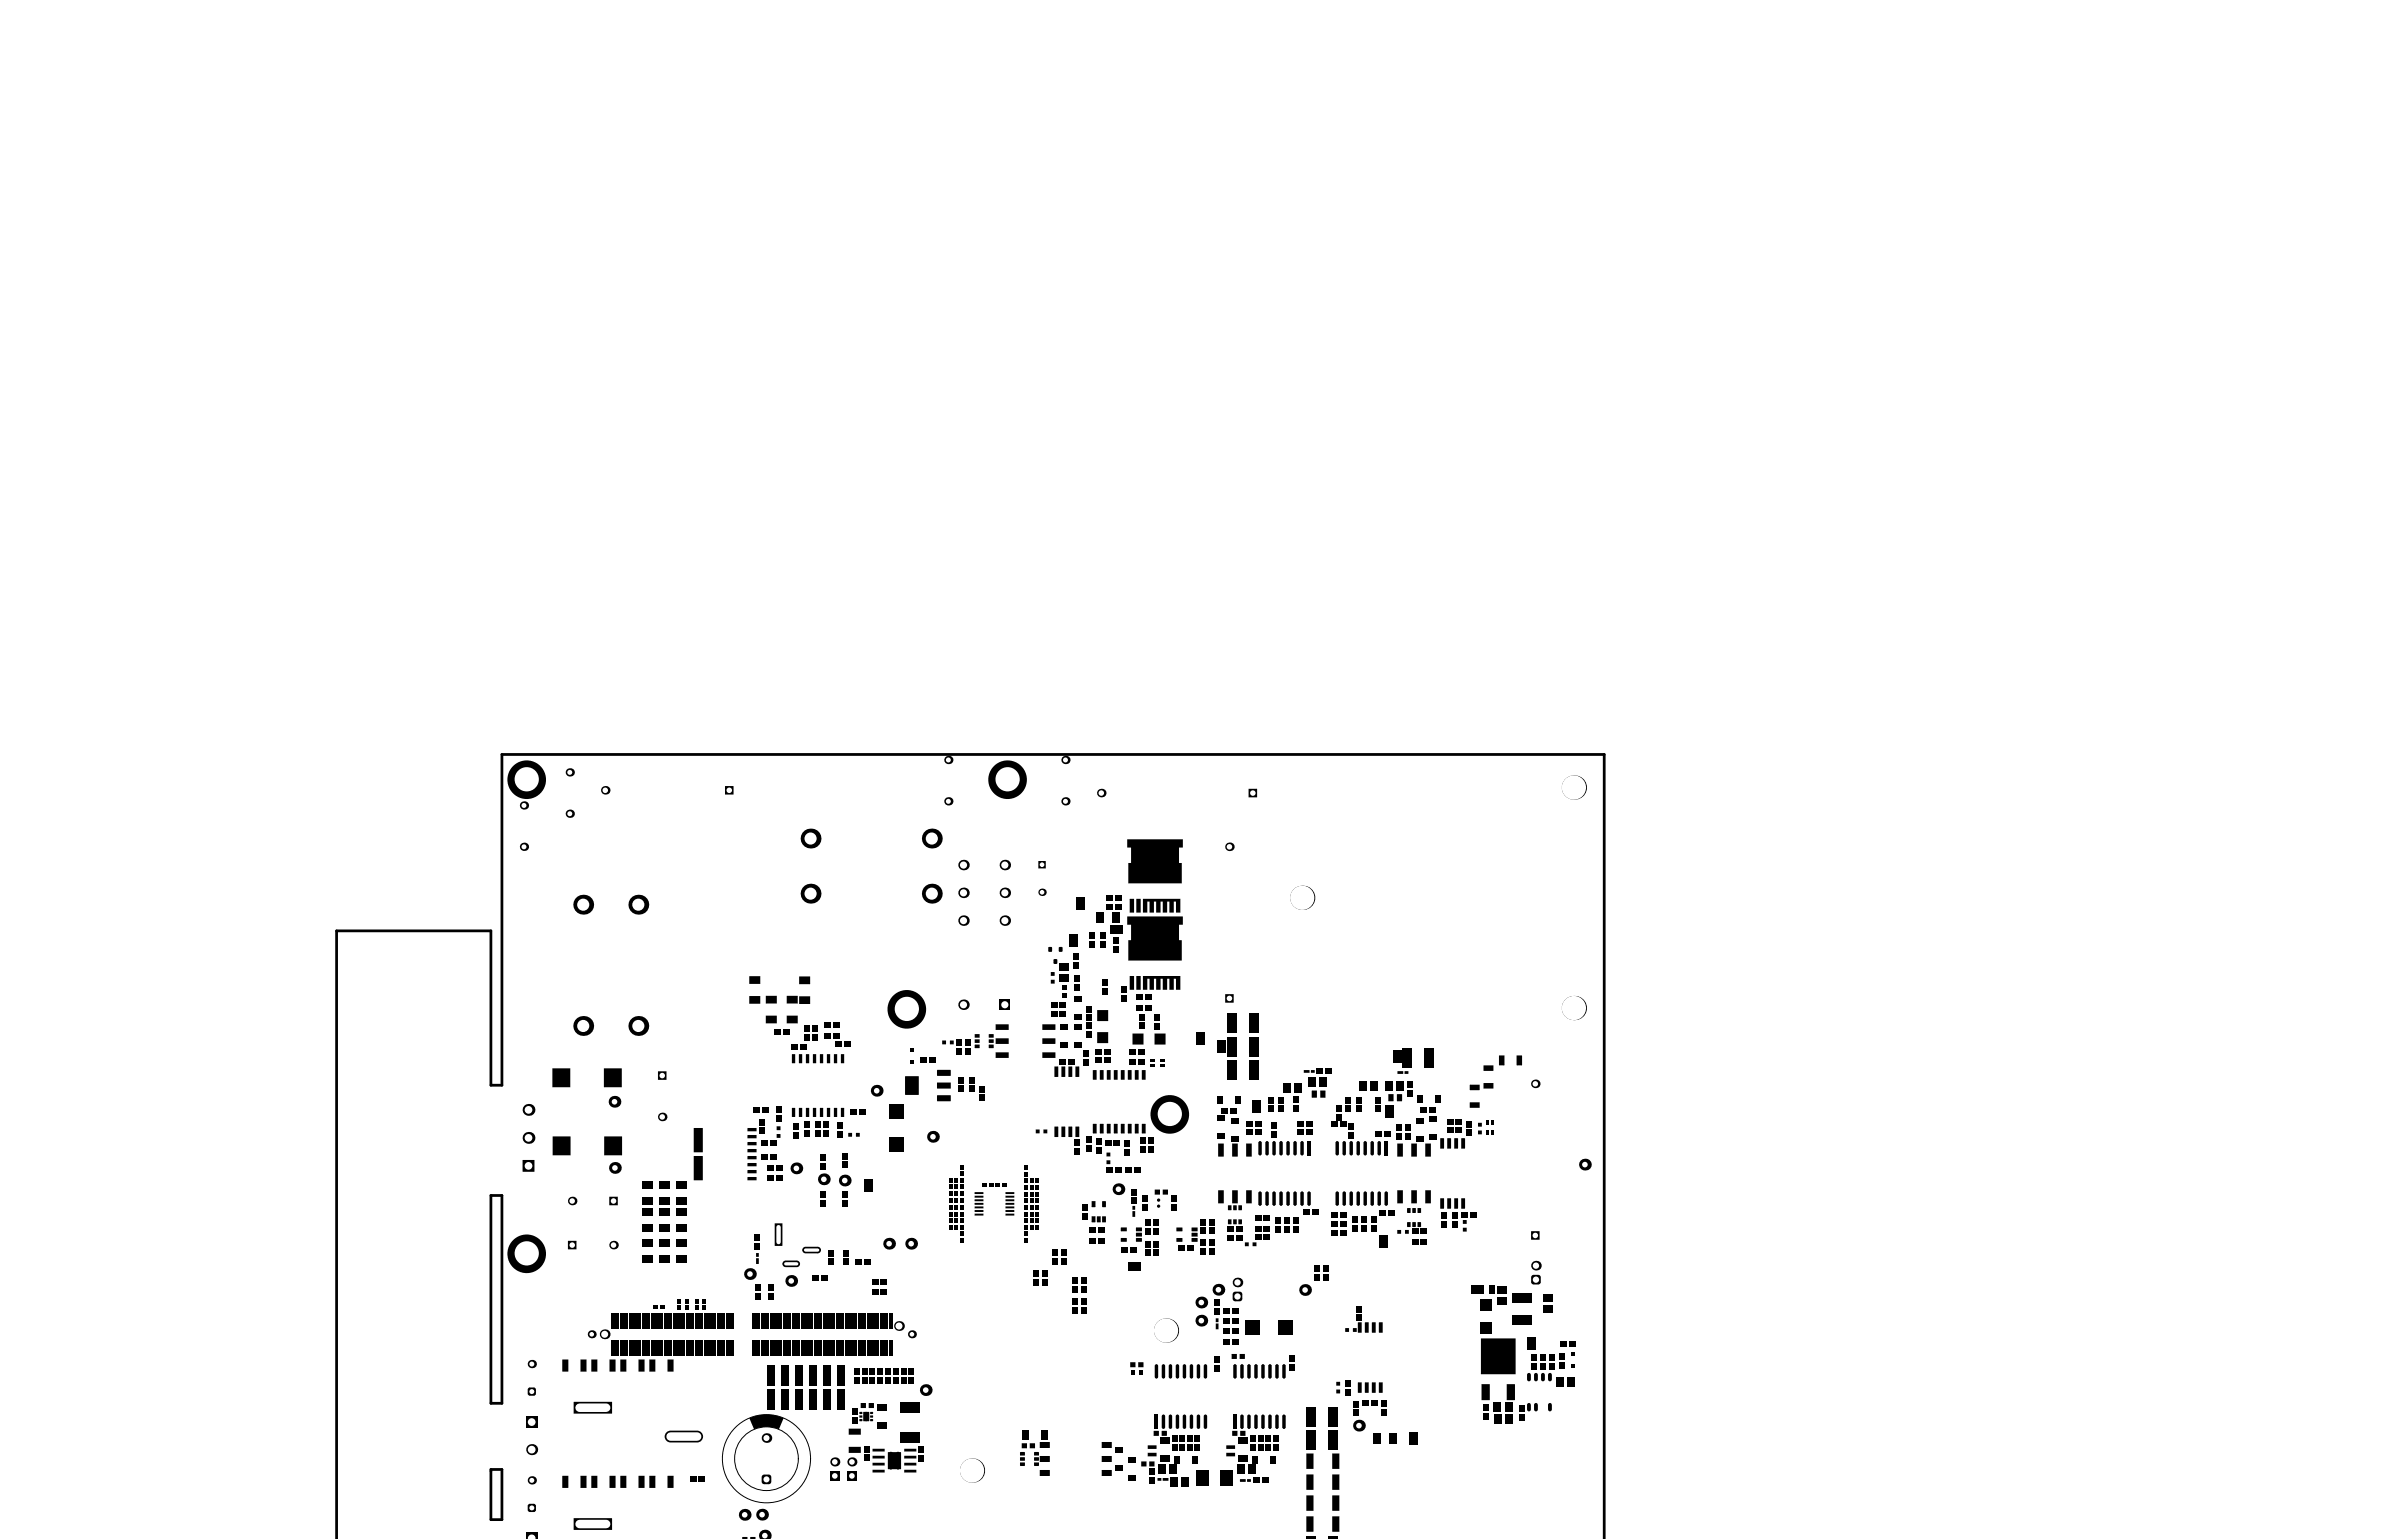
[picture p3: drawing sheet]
<svg xmlns="http://www.w3.org/2000/svg" width="432mm" height="279mm" viewBox="0 0 432 279" stroke-linecap="round" stroke-linejoin="round" font-family="sans-serif">
<path d="M89 216.8h2v37.6h-2zM61 279.1v-110.3h28v28h2v-60h199.8v142.3M89 266.4h2v9.1h-2z" fill="none" stroke="#000" stroke-width=".5"/>
<g fill="#000">
<path d="M204.3 152.2h10.1v1.5h-.7v2.8h.5v3.7h-9.7v-3.7h.5v-2.8h-.7zM204.3 166.2h10.1v1.5h-.7v2.8h.5v3.7h-9.7v-3.7h.5v-2.8h-.7zM207.2 163h6.8v2.5h-.8v-2h-.4v2h-.8v-2h-.4v2h-.8v-2h-.4v2h-.8v-2h-.4v2h-.8v-2h-.4v2h-.8zM207.2 177h6.8v2.5h-.8v-2h-.4v2h-.8v-2h-.4v2h-.8v-2h-.4v2h-.8v-2h-.4v2h-.8v-2h-.4v2h-.8zM135.8 257.1a7.9 7.9 0 0 1 6.3 0l-.9 2.1a5.8 5.8 0 0 0-4.5 0zM161 263.3h2.3v3.1h-2.3z"/>
<circle cx="95.5" cy="141.4" r="3.5"/>
<circle cx="182.7" cy="141.4" r="3.5"/>
<circle cx="164.4" cy="183" r="3.5"/>
<circle cx="210" cy="217.6" r=".3"/>
<circle cx="210" cy="218.7" r=".3"/>
<circle cx="212.1" cy="202.1" r="3.5"/>
<circle cx="95.5" cy="227.3" r="3.5"/>
<circle cx="157" cy="256.3" r=".3"/>
<circle cx="157" cy="257.4" r=".3"/>
<circle cx="161.5" cy="263.5" r=".31"/>
<circle cx="161.5" cy="266.1" r=".31"/>
<circle cx="161.5" cy="264.8" r=".31"/>
<circle cx="162.8" cy="263.5" r=".31"/>
<circle cx="162.8" cy="264.8" r=".31"/>
<circle cx="162.8" cy="266.1" r=".31"/>
</g>
<g fill="none" stroke="#000" stroke-width=".18">
<circle cx="138.9" cy="264.5" r="8"/>
<circle cx="138.9" cy="264.5" r="5.8"/>
</g>
<path d="M95.4 277.9h2v1.2h-2z" fill-rule="evenodd" fill="#000"/>
<path d="M95.9 278.4a.68 .68 0 0 1 .8-.1 .68 .68 0 0 1 .3 .8h-1.3v-.4z" fill="#fff"/>
<path d="M96.1 272.7h.7l.4 .4v.7l-.4 .4h-.7l-.4-.4v-.7z" fill-rule="evenodd" fill="#000"/>
<path d="M95.9 272.7h.2v.4h-.4zM95.7 273.8h.4v.4l-.2-.1zM96.8 273.8h.4l-.2 .3-.2 .1zM96.8 272.7h.2l.2 .4h-.4z" fill="#000"/>
<circle cx="96.4" cy="273.4" r=".45" fill="#fff"/>
<path d="M104 275.3h6.9l.1 2.1h-7z" fill-rule="evenodd" fill="#000"/>
<circle cx="96.4" cy="262.8" r="1" fill="#000"/>
<path d="M105.1 276.3h4.8" fill="none" stroke="#fff" stroke-width="1.5"/>
<circle cx="96.4" cy="262.8" r=".7" fill="#fff"/>
<path d="M95.4 256.8h2v2h-2z" fill-rule="evenodd" fill="#000"/>
<circle cx="96.4" cy="257.8" r=".7" fill="#fff"/>
<circle cx="96.4" cy="268.4" r=".75" fill="#000"/>
<circle cx="96.4" cy="268.4" r=".45" fill="#fff"/>
<g fill="#000">
<path d="M96.1 251.6h.7l.4 .4v.7l-.4 .4h-.7l-.4-.4v-.7z" fill-rule="evenodd"/>
<path d="M104 254.2h6.9l.1 2.1h-7z" fill-rule="evenodd"/>
</g>
<path d="M95.9 251.6h.2v.4h-.4zM95.7 252.7h.4v.4l-.2-.1zM96.8 252.7h.4l-.2 .3-.2 .1zM96.8 251.6h.2l.2 .4h-.4z" fill="#000"/>
<path d="M105.1 255.2h4.8" fill="none" stroke="#fff" stroke-width="1.5"/>
<circle cx="96.4" cy="252.3" r=".45" fill="#fff"/>
<circle cx="96.4" cy="247.3" r=".75" fill="#000"/>
<circle cx="96.4" cy="247.3" r=".45" fill="#fff"/>
<circle cx="107.3" cy="241.9" r=".72" fill="#000"/>
<circle cx="107.3" cy="241.9" r=".42" fill="#fff"/>
<circle cx="109.6" cy="241.9" r=".89" fill="#000"/>
<circle cx="109.6" cy="241.9" r=".63" fill="#fff"/>
<path d="M121.6 259.4h4.8l1.1 1.1-1.1 1h-4.8l-1.1-1z" fill-rule="evenodd" fill="#000"/>
<g fill="#000">
<path d="M120.9 259.6l.7-.2v1.1h-1.1v-.4zM120.5 260.5h1.1v1a1.07 1.07 0 0 1-1.1-1zM126.4 259.4a1.07 1.07 0 0 1 1.1 1.1h-1.1zM126.4 260.5h1.1a1.07 1.07 0 0 1-1.1 1z"/>
<circle cx="135" cy="274.7" r="1.07"/>
</g>
<path d="M121.6 260.5h4.8" fill="none" stroke="#fff" stroke-width="1.5"/>
<circle cx="135" cy="274.7" r=".51" fill="#fff"/>
<circle cx="138.1" cy="274.6" r="1.07" fill="#000"/>
<circle cx="138.1" cy="274.6" r=".51" fill="#fff"/>
<circle cx="138.6" cy="278.4" r="1.07" fill="#000"/>
<circle cx="138.6" cy="278.4" r=".51" fill="#fff"/>
<path d="M138.5 267.4h.9l.4 .4v.9l-.4 .4h-.9l-.4-.4v-.9z" fill-rule="evenodd" fill="#000"/>
<path d="M138.3 267.4h.2v.4h-.4zM138.1 268.7h.4v.4h-.2zM139.4 268.7h.4l-.2 .4h-.2zM139.4 267.4h.2l.2 .4h-.4z" fill="#000"/>
<circle cx="138.9" cy="268.2" r=".55" fill="#fff"/>
<circle cx="138.9" cy="260.7" r=".88" fill="#000"/>
<circle cx="138.9" cy="260.7" r=".55" fill="#fff"/>
<circle cx="151.3" cy="265.1" r=".83" fill="#000"/>
<circle cx="151.3" cy="265.1" r=".51" fill="#fff"/>
<path d="M150.5 266.8h1.7v1.6h-1.7z" fill-rule="evenodd" fill="#000"/>
<circle cx="151.3" cy="267.6" r=".51" fill="#fff"/>
<path d="M153.6 266.8h1.7v1.6h-1.7z" fill-rule="evenodd" fill="#000"/>
<circle cx="154.4" cy="267.6" r=".51" fill="#fff"/>
<circle cx="154.4" cy="265.1" r=".83" fill="#000"/>
<circle cx="154.4" cy="265.1" r=".51" fill="#fff"/>
<circle cx="163" cy="240.4" r=".89" fill="#000"/>
<circle cx="163" cy="240.4" r=".63" fill="#fff"/>
<circle cx="165.3" cy="241.9" r=".72" fill="#000"/>
<circle cx="165.3" cy="241.9" r=".42" fill="#fff"/>
<circle cx="167.8" cy="252" r="1.07" fill="#000"/>
<circle cx="167.8" cy="252" r=".51" fill="#fff"/>
<circle cx="176.2" cy="266.6" r="2.2" fill="#000"/>
<circle cx="176.2" cy="266.6" r="2.2" fill="#fff"/>
<circle cx="211.4" cy="241.3" r="2.2" fill="#000"/>
<circle cx="211.4" cy="241.3" r="2.2" fill="#fff"/>
<circle cx="217.8" cy="239.5" r="1.07" fill="#000"/>
<circle cx="217.8" cy="239.5" r=".51" fill="#fff"/>
<circle cx="246.3" cy="258.5" r="1.07" fill="#000"/>
<circle cx="246.3" cy="258.5" r=".51" fill="#fff"/>
<circle cx="95.5" cy="227.3" r="2.2" fill="#000"/>
<circle cx="95.5" cy="227.3" r="2.2" fill="#fff"/>
<path d="M103 225h1.5v1.5h-1.5z" fill-rule="evenodd" fill="#000"/>
<circle cx="103.7" cy="225.8" r=".5" fill="#fff"/>
<circle cx="111.2" cy="225.8" r=".78" fill="#000"/>
<circle cx="111.2" cy="225.8" r=".5" fill="#fff"/>
<circle cx="103.7" cy="217.8" r=".78" fill="#000"/>
<circle cx="103.7" cy="217.8" r=".5" fill="#fff"/>
<path d="M110.5 217h1.5l-.1 1.5h-1.5z" fill-rule="evenodd" fill="#000"/>
<circle cx="111.2" cy="217.8" r=".5" fill="#fff"/>
<circle cx="111.5" cy="211.8" r="1.07" fill="#000"/>
<circle cx="111.5" cy="211.8" r=".51" fill="#fff"/>
<path d="M94.7 210.4l2.1-.1 .1 2.1-2.1 .1z" fill-rule="evenodd" fill="#000"/>
<circle cx="95.8" cy="211.4" r=".7" fill="#fff"/>
<circle cx="95.8" cy="206.3" r="1.08" fill="#000"/>
<circle cx="95.8" cy="206.3" r=".7" fill="#fff"/>
<circle cx="95.8" cy="201.2" r="1.08" fill="#000"/>
<circle cx="95.8" cy="201.2" r=".7" fill="#fff"/>
<circle cx="111.4" cy="199.8" r="1.07" fill="#000"/>
<circle cx="111.4" cy="199.8" r=".51" fill="#fff"/>
<circle cx="120" cy="202.5" r=".78" fill="#000"/>
<circle cx="120" cy="202.5" r=".5" fill="#fff"/>
<path d="M119.3 194.2l1.5 .1v1.5h-1.5z" fill-rule="evenodd" fill="#000"/>
<circle cx="120" cy="195" r=".5" fill="#fff"/>
<circle cx="143.4" cy="232.3" r="1.07" fill="#000"/>
<circle cx="143.4" cy="232.3" r=".51" fill="#fff"/>
<circle cx="135.9" cy="231" r="1.07" fill="#000"/>
<circle cx="135.9" cy="231" r=".51" fill="#fff"/>
<g fill="#000">
<path d="M142.4 228.6h2l.6 .6-.6 .6h-2l-.6-.6z" fill-rule="evenodd"/>
<path d="M146 226.1h2.2l.6 .6-.6 .6h-2.2l-.6-.6z" fill-rule="evenodd"/>
</g>
<g fill="#000">
<path d="M142 228.7l.4-.1v.6h-.6zM141.8 229.2h.6v.6a.6 .6 0 0 1-.6-.6zM144.4 228.6a.6 .6 0 0 1 .6 .6h-.6zM144.4 229.2h.6a.6 .6 0 0 1-.6 .6zM145.6 226.2l.4-.1v.6h-.6zM145.4 226.7h.6v.6a.6 .6 0 0 1-.6-.6zM148.2 226.1a.6 .6 0 0 1 .6 .6h-.6zM148.2 226.7h.6a.6 .6 0 0 1-.6 .6z"/>
<circle cx="161.2" cy="225.5" r="1.07"/>
</g>
<path d="M142.4 229.2h2M146 226.7h2.2" fill="none" stroke="#fff" stroke-width=".6"/>
<circle cx="161.2" cy="225.5" r=".51" fill="#fff"/>
<circle cx="165.2" cy="225.5" r="1.07" fill="#000"/>
<circle cx="165.2" cy="225.5" r=".51" fill="#fff"/>
<path d="M140.5 221.8l1.3 .1v4h-1.4z" fill-rule="evenodd" fill="#000"/>
<circle cx="153.1" cy="214.1" r="1.07" fill="#000"/>
<path d="M141.1 222.5v2.7" fill="none" stroke="#fff" stroke-width=".8"/>
<circle cx="153.1" cy="214.1" r=".51" fill="#fff"/>
<circle cx="149.3" cy="213.8" r="1.07" fill="#000"/>
<circle cx="149.3" cy="213.8" r=".51" fill="#fff"/>
<circle cx="202.8" cy="215.6" r="1.07" fill="#000"/>
<circle cx="202.8" cy="215.6" r=".51" fill="#fff"/>
<circle cx="144.4" cy="211.8" r="1.07" fill="#000"/>
<circle cx="144.4" cy="211.8" r=".51" fill="#fff"/>
<circle cx="169.1" cy="206.1" r="1.07" fill="#000"/>
<circle cx="169.1" cy="206.1" r=".51" fill="#fff"/>
<circle cx="158.9" cy="197.8" r="1.07" fill="#000"/>
<circle cx="158.9" cy="197.8" r=".51" fill="#fff"/>
<circle cx="105.7" cy="186" r="1.8" fill="#000"/>
<circle cx="105.7" cy="186" r="1.1" fill="#fff"/>
<circle cx="115.7" cy="186" r="1.8" fill="#000"/>
<circle cx="115.7" cy="186" r="1.1" fill="#fff"/>
<circle cx="105.7" cy="164" r="1.8" fill="#000"/>
<circle cx="105.7" cy="164" r="1.1" fill="#fff"/>
<circle cx="115.7" cy="164" r="1.8" fill="#000"/>
<circle cx="115.7" cy="164" r="1.1" fill="#fff"/>
<circle cx="95" cy="153.5" r=".75" fill="#000"/>
<circle cx="95" cy="153.5" r=".45" fill="#fff"/>
<circle cx="95" cy="146" r=".75" fill="#000"/>
<circle cx="95" cy="146" r=".45" fill="#fff"/>
<circle cx="95.5" cy="141.3" r="2.2" fill="#000"/>
<circle cx="95.5" cy="141.3" r="2.2" fill="#fff"/>
<circle cx="103.3" cy="140" r=".75" fill="#000"/>
<circle cx="103.3" cy="140" r=".45" fill="#fff"/>
<circle cx="103.3" cy="147.5" r=".75" fill="#000"/>
<circle cx="103.3" cy="147.5" r=".45" fill="#fff"/>
<circle cx="109.7" cy="143.3" r=".78" fill="#000"/>
<circle cx="109.7" cy="143.3" r=".5" fill="#fff"/>
<path d="M131.5 142.5l1.5 .1-.1 1.5-1.5-.1z" fill-rule="evenodd" fill="#000"/>
<circle cx="132.2" cy="143.3" r=".5" fill="#fff"/>
<circle cx="164.4" cy="182.9" r="2.2" fill="#000"/>
<circle cx="164.4" cy="182.9" r="2.2" fill="#fff"/>
<circle cx="174.7" cy="182.2" r=".95" fill="#000"/>
<circle cx="174.7" cy="182.2" r=".65" fill="#fff"/>
<circle cx="174.7" cy="166.9" r=".95" fill="#000"/>
<circle cx="174.7" cy="166.9" r=".65" fill="#fff"/>
<path d="M181.2 181.2h1.9v1.9h-1.9z" fill-rule="evenodd" fill="#000"/>
<circle cx="182.2" cy="182.2" r=".65" fill="#fff"/>
<circle cx="182.2" cy="166.9" r=".95" fill="#000"/>
<circle cx="182.2" cy="166.9" r=".65" fill="#fff"/>
<circle cx="146.9" cy="162" r="1.8" fill="#000"/>
<circle cx="146.9" cy="162" r="1.1" fill="#fff"/>
<circle cx="168.9" cy="162" r="1.8" fill="#000"/>
<circle cx="168.9" cy="162" r="1.1" fill="#fff"/>
<circle cx="174.7" cy="161.9" r=".95" fill="#000"/>
<circle cx="174.7" cy="161.9" r=".65" fill="#fff"/>
<circle cx="182.2" cy="161.9" r=".95" fill="#000"/>
<circle cx="182.2" cy="161.9" r=".65" fill="#fff"/>
<circle cx="188.9" cy="161.8" r=".68" fill="#000"/>
<circle cx="188.9" cy="161.8" r=".42" fill="#fff"/>
<circle cx="146.9" cy="152" r="1.8" fill="#000"/>
<circle cx="146.9" cy="152" r="1.1" fill="#fff"/>
<circle cx="168.9" cy="152" r="1.8" fill="#000"/>
<circle cx="168.9" cy="152" r="1.1" fill="#fff"/>
<circle cx="174.7" cy="156.8" r=".95" fill="#000"/>
<circle cx="174.7" cy="156.8" r=".65" fill="#fff"/>
<circle cx="171.9" cy="137.8" r=".75" fill="#000"/>
<circle cx="171.9" cy="137.8" r=".45" fill="#fff"/>
<circle cx="171.9" cy="145.3" r=".75" fill="#000"/>
<circle cx="171.9" cy="145.3" r=".45" fill="#fff"/>
<circle cx="182.2" cy="156.8" r=".95" fill="#000"/>
<circle cx="182.2" cy="156.8" r=".65" fill="#fff"/>
<path d="M188.3 156.1l1.3 .1-.1 1.3-1.3-.1z" fill-rule="evenodd" fill="#000"/>
<circle cx="188.9" cy="156.8" r=".42" fill="#fff"/>
<circle cx="182.7" cy="141.3" r="2.2" fill="#000"/>
<circle cx="182.7" cy="141.3" r="2.2" fill="#fff"/>
<circle cx="193.1" cy="145.3" r=".75" fill="#000"/>
<circle cx="193.1" cy="145.3" r=".45" fill="#fff"/>
<circle cx="193.1" cy="137.8" r=".75" fill="#000"/>
<circle cx="193.1" cy="137.8" r=".45" fill="#fff"/>
<circle cx="199.6" cy="143.8" r=".78" fill="#000"/>
<circle cx="199.6" cy="143.8" r=".5" fill="#fff"/>
<circle cx="217.8" cy="236.2" r="1.07" fill="#000"/>
<circle cx="217.8" cy="236.2" r=".51" fill="#fff"/>
<circle cx="212.1" cy="202" r="2.2" fill="#000"/>
<circle cx="212.1" cy="202" r="2.2" fill="#fff"/>
<path d="M223.9 234.2h.8l.5 .5v.8l-.5 .4h-.8l-.4-.4v-.8z" fill-rule="evenodd" fill="#000"/>
<path d="M223.7 234.3l.2-.1v.5h-.4zM223.5 235.5h.4v.4l-.4-.2zM224.7 235.5h.5l-.2 .4h-.3zM224.7 234.2l.3 .1 .2 .4h-.5z" fill="#000"/>
<circle cx="224.3" cy="235.1" r=".57" fill="#fff"/>
<circle cx="220.9" cy="233.9" r="1.07" fill="#000"/>
<circle cx="220.9" cy="233.9" r=".51" fill="#fff"/>
<circle cx="224.3" cy="232.5" r=".88" fill="#000"/>
<circle cx="224.3" cy="232.5" r=".57" fill="#fff"/>
<circle cx="236.6" cy="233.9" r="1.07" fill="#000"/>
<circle cx="236.6" cy="233.9" r=".51" fill="#fff"/>
<path d="M278 231.2h.8l.5 .4v.8l-.5 .5h-.8l-.4-.5v-.8z" fill-rule="evenodd" fill="#000"/>
<path d="M277.8 231.2h.2v.4h-.4zM277.6 232.4h.4v.5l-.4-.2zM278.8 232.4h.5l-.2 .4-.3 .1zM278.8 231.2h.3l.2 .4h-.5z" fill="#000"/>
<circle cx="278.4" cy="232" r=".57" fill="#fff"/>
<circle cx="278.4" cy="229.5" r=".88" fill="#000"/>
<circle cx="278.4" cy="229.5" r=".57" fill="#fff"/>
<path d="M277.5 223.3l1.5-.1 .1 1.5-1.5 .1z" fill-rule="evenodd" fill="#000"/>
<circle cx="278.3" cy="224" r=".5" fill="#fff"/>
<circle cx="287.3" cy="211.2" r="1.07" fill="#000"/>
<circle cx="287.3" cy="211.2" r=".51" fill="#fff"/>
<circle cx="278.3" cy="196.5" r=".78" fill="#000"/>
<circle cx="278.3" cy="196.5" r=".5" fill="#fff"/>
<circle cx="285.3" cy="182.8" r="2.2" fill="#000"/>
<circle cx="285.3" cy="182.8" r="2.2" fill="#fff"/>
<path d="M222.1 180.3h1.5v1.5h-1.5z" fill-rule="evenodd" fill="#000"/>
<circle cx="222.9" cy="181" r=".5" fill="#fff"/>
<circle cx="236.1" cy="162.8" r="2.2" fill="#000"/>
<circle cx="236.1" cy="162.8" r="2.2" fill="#fff"/>
<circle cx="222.9" cy="153.5" r=".78" fill="#000"/>
<circle cx="222.9" cy="153.5" r=".5" fill="#fff"/>
<path d="M226.3 143.1l1.5-.1 .1 1.5-1.5 .1z" fill-rule="evenodd" fill="#000"/>
<circle cx="227.1" cy="143.8" r=".5" fill="#fff"/>
<circle cx="285.3" cy="142.8" r="2.2" fill="#000"/>
<circle cx="285.3" cy="142.8" r="2.2" fill="#fff"/>
<g fill="#000">
<path d="M135.9 177h1.9v1.3l-1.9 .1z" fill-rule="evenodd"/>
<path d="M144.9 177h1.9l.1 1.4h-2z" fill-rule="evenodd"/>
<path d="M190.2 171.7h.3l.2 .2v.5l-.2 .2h-.3l-.2-.2v-.5z" fill-rule="evenodd"/>
<path d="M190.5 176.2l.7 .1-.1 .6h-.6z" fill-rule="evenodd"/>
<path d="M190.5 177.6l.7 .1-.1 .6h-.6z" fill-rule="evenodd"/>
<path d="M191 174.1l.2-.2h.3l.2 .2v.5l-.2 .2h-.3l-.2-.2z" fill-rule="evenodd"/>
<path d="M192.4 178.5h.9v.9h-.9z" fill-rule="evenodd"/>
<path d="M192.1 171.7h.3l.2 .2v.5l-.2 .2h-.3l-.2-.2v-.5z" fill-rule="evenodd"/>
<path d="M192 174.6h1.7v1.4h-1.7z" fill-rule="evenodd"/>
<path d="M192 176.6h1.7v1.4h-1.7z" fill-rule="evenodd"/>
<path d="M193.8 169.3h1.5v2.3h-1.5z" fill-rule="evenodd"/>
<path d="M195.1 162.6h1.5v2.3h-1.5z" fill-rule="evenodd"/>
<path d="M194.6 172.9h1v1.1h-1z" fill-rule="evenodd"/>
<path d="M194.6 174.5h1v1.1h-1z" fill-rule="evenodd"/>
<path d="M194.6 176.8h1.1v1.1h-1.1z" fill-rule="evenodd"/>
<path d="M194.6 178.4h1.1v1.1h-1.1z" fill-rule="evenodd"/>
<path d="M197.4 170.7h1v1.1h-1z" fill-rule="evenodd"/>
<path d="M197.4 169.1h1v1.1h-1z" fill-rule="evenodd"/>
<path d="M199.4 170.7h1v1.1h-1z" fill-rule="evenodd"/>
<path d="M199.4 169.1h1v1.1h-1z" fill-rule="evenodd"/>
<path d="M198.7 165.3h1.4v2h-1.4z" fill-rule="evenodd"/>
<path d="M200.5 163.9h1.1v1.1h-1.1z" fill-rule="evenodd"/>
<path d="M199.9 177.6h1v1.1h-1z" fill-rule="evenodd"/>
<path d="M200.5 162.4h1.1v1h-1.1z" fill-rule="evenodd"/>
<path d="M201.9 171.5h1v1.1h-1z" fill-rule="evenodd"/>
<path d="M201.9 169.9h1v1.1h-1z" fill-rule="evenodd"/>
<path d="M202.1 163.9h1.1v1.1h-1.1z" fill-rule="evenodd"/>
<path d="M201.6 165.3h1.4v2h-1.4z" fill-rule="evenodd"/>
<path d="M202.1 162.4h1.1v1h-1.1z" fill-rule="evenodd"/>
<path d="M201.2 167.9h2.3v1.5h-2.3z" fill-rule="evenodd"/>
<path d="M203.1 178.8h1.1v1.1h-1.1z" fill-rule="evenodd"/>
<path d="M204.8 163h.8l-.1 2.5-.7-.1z" fill-rule="evenodd"/>
<path d="M204.8 177h.8l-.1 2.5-.7-.1z" fill-rule="evenodd"/>
<path d="M206 163h.8l-.1 2.5-.7-.1z" fill-rule="evenodd"/>
<path d="M206 177h.8l-.1 2.5-.7-.1z" fill-rule="evenodd"/>
<path d="M100.2 193.7l3.2 .1-.1 3.3h-3.2z" fill-rule="evenodd"/>
<path d="M109.5 193.7l3.2 .1v3.3h-3.2z" fill-rule="evenodd"/>
<path d="M135.9 180.6h1.9v1.3l-1.9 .1z" fill-rule="evenodd"/>
<path d="M138.8 184.2h2v1.3l-1.9 .1z" fill-rule="evenodd"/>
<path d="M138.9 180.6h1.9v1.3l-1.9 .1z" fill-rule="evenodd"/>
<path d="M140.5 186.6h1.1v1h-1.1z" fill-rule="evenodd"/>
<path d="M142.1 186.6h1.1v1h-1.1z" fill-rule="evenodd"/>
<path d="M142.7 180.6h1.9v1.3l-1.9 .1z" fill-rule="evenodd"/>
<path d="M142.6 184.2h2v1.3l-1.9 .1z" fill-rule="evenodd"/>
<path d="M143.4 189.3h1.1v1.1h-1.1z" fill-rule="evenodd"/>
<path d="M143.6 191.1l.5 .1v1.6l-.5-.1z" fill-rule="evenodd"/>
<path d="M144.9 180.6h1.9l.1 1.4h-2z" fill-rule="evenodd"/>
<path d="M145 189.3h1.1v1.1h-1.1z" fill-rule="evenodd"/>
<path d="M144.9 191.1l.5 .1v1.6l-.6-.1z" fill-rule="evenodd"/>
<path d="M145.8 186h1v1.1h-1z" fill-rule="evenodd"/>
<path d="M145.8 187.6h1v1.1h-1z" fill-rule="evenodd"/>
<path d="M146.1 191.1l.6 .1-.1 1.6-.5-.1z" fill-rule="evenodd"/>
<path d="M147.3 186h1v1.1h-1z" fill-rule="evenodd"/>
<path d="M147.3 187.6h1v1.1h-1z" fill-rule="evenodd"/>
<path d="M147.4 191.1l.6 .1-.1 1.6-.5-.1z" fill-rule="evenodd"/>
<path d="M148.7 191.1l.5 .1v1.6l-.6-.1z" fill-rule="evenodd"/>
<path d="M149.9 191.1l.6 .1-.1 1.6-.5-.1z" fill-rule="evenodd"/>
<path d="M149.4 185.3h1.1v1.1h-1.1z" fill-rule="evenodd"/>
<path d="M149.4 187.3h1.1v1.1h-1.1z" fill-rule="evenodd"/>
<path d="M151.4 188.8h1.1v1.1h-1.1z" fill-rule="evenodd"/>
<path d="M151.2 191.1l.6 .1-.1 1.6-.5-.1z" fill-rule="evenodd"/>
<path d="M151 185.3h1.1v1.1h-1.1z" fill-rule="evenodd"/>
<path d="M151 187.3h1.1v1.1h-1.1z" fill-rule="evenodd"/>
<path d="M152.5 191.1l.5 .1v1.6l-.6-.1z" fill-rule="evenodd"/>
<path d="M153 188.8h1.1v1.1h-1.1z" fill-rule="evenodd"/>
<path d="M164.9 192.3h.7v.7h-.7z" fill-rule="evenodd"/>
<path d="M164.9 190.1h.7v.7h-.7z" fill-rule="evenodd"/>
<path d="M164.2 195.1h2.3l.1 .1v3.2l-.1 .1h-2.3l-.1-.1v-3.2z" fill-rule="evenodd"/>
<path d="M166.9 191.7h1.1v1h-1.1z" fill-rule="evenodd"/>
<path d="M168.5 191.7h1.1v1h-1.1z" fill-rule="evenodd"/>
<path d="M170.8 188.7h.7l-.1 .7-.6-.1z" fill-rule="evenodd"/>
<path d="M172.2 188.7h.6l.1 .6-.7 .1z" fill-rule="evenodd"/>
<path d="M170 198.6h2.3l.1 1-.1 .1h-2.3l-.1-.1z" fill-rule="evenodd"/>
<path d="M170 196.3h2.3l.1 1-.1 .1h-2.3l-.1-.1z" fill-rule="evenodd"/>
<path d="M169.9 194.1l.1-.1h2.3l.1 1-.1 .1h-2.3z" fill-rule="evenodd"/>
<path d="M173.3 190.1h1v1.1h-1z" fill-rule="evenodd"/>
<path d="M173.3 188.5h1v1.1h-1z" fill-rule="evenodd"/>
<path d="M173.7 195.3h1v1.1h-1z" fill-rule="evenodd"/>
<path d="M173.7 196.9h1v1.1h-1z" fill-rule="evenodd"/>
<path d="M175 190.1h1.1v1.1h-1.1z" fill-rule="evenodd"/>
<path d="M175 188.5h1.1v1.1h-1.1z" fill-rule="evenodd"/>
<path d="M175.7 196.9h1v1.1h-1z" fill-rule="evenodd"/>
<path d="M175.7 195.3h1v1.1h-1z" fill-rule="evenodd"/>
<path d="M176.7 187.6l.8-.1 .1 .6-.8 .1z" fill-rule="evenodd"/>
<path d="M176.8 188.5h.7l.1 .5-.8 .1-.1-.1z" fill-rule="evenodd"/>
<path d="M176.8 189.4h.7l.1 .6h-.8h-.1z" fill-rule="evenodd"/>
<path d="M177.6 196.9h1v1.1h-1z" fill-rule="evenodd"/>
<path d="M177.6 198.5h1v1.1h-1z" fill-rule="evenodd"/>
<path d="M179.3 189.4h.7l.1 .6h-.8h-.1z" fill-rule="evenodd"/>
<path d="M179.3 188.5h.7l.1 .5-.8 .1-.1-.1z" fill-rule="evenodd"/>
<path d="M179.3 187.5h.7l.1 .6-.8 .1-.1-.1z" fill-rule="evenodd"/>
<path d="M180.5 190.9l2.3-.1 .1 1h-2.4z" fill-rule="evenodd"/>
<path d="M180.5 188.3h2.3l.1 .9-2.4 .1z" fill-rule="evenodd"/>
<path d="M180.5 185.8l2.3-.1 .1 1h-2.4z" fill-rule="evenodd"/>
<path d="M188.9 185.8l2.4-.1v1h-2.3z" fill-rule="evenodd"/>
<path d="M188.9 188.3h2.4v.9l-2.3 .1z" fill-rule="evenodd"/>
<path d="M188.9 190.9l2.4-.1v1h-2.3z" fill-rule="evenodd"/>
<path d="M190.5 183.3h1.1v1h-1.1z" fill-rule="evenodd"/>
<path d="M190.5 181.8h1.1v1h-1.1z" fill-rule="evenodd"/>
<path d="M191.1 193.5l.1-.1 .6 .1v1.7l-.1 .1-.6-.1z" fill-rule="evenodd"/>
<path d="M192.1 183.3h1.1v1h-1.1z" fill-rule="evenodd"/>
<path d="M192.4 180.1h.9v.9h-.9z" fill-rule="evenodd"/>
<path d="M192.4 193.5l.1-.1 .6 .1v1.7l-.1 .1-.6-.1z" fill-rule="evenodd"/>
<path d="M192 192h1.1v1.1h-1.1z" fill-rule="evenodd"/>
<path d="M192.1 181.8h1.1v1h-1.1z" fill-rule="evenodd"/>
<path d="M192.2 188.9h1.4v1h-1.4z" fill-rule="evenodd"/>
<path d="M192.2 185.6h1.4v1h-1.4z" fill-rule="evenodd"/>
<path d="M193.7 193.5l.1-.1 .6 .1v1.7l-.1 .1-.6-.1z" fill-rule="evenodd"/>
<path d="M194.7 185.6h1.4v1h-1.4z" fill-rule="evenodd"/>
<path d="M194.7 180.6h1.4v1h-1.4z" fill-rule="evenodd"/>
<path d="M194.7 188.9h1.4v1h-1.4z" fill-rule="evenodd"/>
<path d="M194.7 183.9h1.4v1h-1.4z" fill-rule="evenodd"/>
<path d="M193.6 192h1.1v1.1h-1.1z" fill-rule="evenodd"/>
<path d="M194.9 193.5l.1-.1 .6 .1v1.7l-.1 .1-.6-.1z" fill-rule="evenodd"/>
<path d="M196.4 192h1v1.1h-1z" fill-rule="evenodd"/>
<path d="M196.4 190.4h1v1.1h-1z" fill-rule="evenodd"/>
<path d="M196.9 187h1v1.1h-1z" fill-rule="evenodd"/>
<path d="M196.9 185.4h1v1.1h-1z" fill-rule="evenodd"/>
<path d="M196.9 182.4h1v1.1h-1z" fill-rule="evenodd"/>
<path d="M196.9 184h1v1.1h-1z" fill-rule="evenodd"/>
<path d="M198.1 194.1l.1-.1 .6 .1v1.6l-.1 .1-.6-.1z" fill-rule="evenodd"/>
<path d="M198.5 190.2h1.1v1.1h-1.1z" fill-rule="evenodd"/>
<path d="M198.9 183.2l1.9-.1 .1 2h-2z" fill-rule="evenodd"/>
<path d="M198.9 187.2l1.9-.1 .1 2h-2z" fill-rule="evenodd"/>
<path d="M199.4 194.1l.1-.1 .6 .1v1.6l-.1 .1-.6-.1z" fill-rule="evenodd"/>
<path d="M198.5 191.7h1.1v1.1h-1.1z" fill-rule="evenodd"/>
<path d="M200.1 190.2h1.1v1.1h-1.1z" fill-rule="evenodd"/>
<path d="M200.6 194.1l.1-.1 .6 .1v1.6l-.1 .1-.6-.1z" fill-rule="evenodd"/>
<path d="M199.9 179.2h1v1.1h-1z" fill-rule="evenodd"/>
<path d="M200.1 191.7h1.1v1.1h-1.1z" fill-rule="evenodd"/>
<path d="M201.9 194.1l.1-.1 .6 .1v1.6l-.1 .1-.6-.1z" fill-rule="evenodd"/>
<path d="M203.2 194.1l.1-.1 .6 .1v1.6l-.1 .1-.6-.1z" fill-rule="evenodd"/>
<path d="M203.1 180.4h1.1v1.1h-1.1z" fill-rule="evenodd"/>
<path d="M204.4 194.1l.1-.1 .6 .1v1.6l-.1 .1-.6-.1z" fill-rule="evenodd"/>
<path d="M205.7 194.1l.1-.1 .6 .1v1.6l-.1 .1-.6-.1z" fill-rule="evenodd"/>
<path d="M204.7 192h1.1v1.1h-1.1z" fill-rule="evenodd"/>
<path d="M204.7 190.3h1.1v1h-1.1z" fill-rule="evenodd"/>
<path d="M206 180.3h1.1v1h-1.1z" fill-rule="evenodd"/>
<path d="M206.5 185.5h1.1v1.1h-1.1z" fill-rule="evenodd"/>
<path d="M206.5 183.9h1.1v1.1h-1.1z" fill-rule="evenodd"/>
<path d="M207 194.1l.1-.1 .6 .1v1.6l-.1 .1-.6-.1z" fill-rule="evenodd"/>
<path d="M206 182.3h1.1v1h-1.1z" fill-rule="evenodd"/>
<path d="M205.3 187.4h2l-.1 2-1.9-.1z" fill-rule="evenodd"/>
<path d="M206.3 192h1.1v1.1h-1.1z" fill-rule="evenodd"/>
<path d="M206.3 190.3h1.1v1h-1.1z" fill-rule="evenodd"/>
<path d="M207.6 180.3h1.1v1h-1.1z" fill-rule="evenodd"/>
<path d="M208.5 192.9h.9v.5h-.9z" fill-rule="evenodd"/>
<path d="M208.5 192.1h.9v.5h-.9z" fill-rule="evenodd"/>
<path d="M207.6 182.3h1.1v1h-1.1z" fill-rule="evenodd"/>
<path d="M209.2 185.5h1v1.1h-1z" fill-rule="evenodd"/>
<path d="M209.2 183.9h1v1.1h-1z" fill-rule="evenodd"/>
<path d="M210.4 192.1h.8v.5h-.8z" fill-rule="evenodd"/>
<path d="M210.4 192.9h.8v.5h-.8z" fill-rule="evenodd"/>
<path d="M209.3 187.4h2l-.1 2-1.9-.1z" fill-rule="evenodd"/>
<path d="M216.9 187.1h1.5v2.3h-1.5z" fill-rule="evenodd"/>
<path d="M220.6 198.7h1v1.4h-1z" fill-rule="evenodd"/>
<path d="M220.7 188.6h1.5v2.3h-1.5z" fill-rule="evenodd"/>
<path d="M223.8 198.7h1.1v1.4h-1.1z" fill-rule="evenodd"/>
<path d="M222.4 188h1.7v3.5h-1.7z" fill-rule="evenodd"/>
<path d="M222.4 192.2h1.7v3.5h-1.7z" fill-rule="evenodd"/>
<path d="M222.4 183.8h1.7v3.5h-1.7z" fill-rule="evenodd"/>
<path d="M226.4 192.2h1.7v3.5h-1.7z" fill-rule="evenodd"/>
<path d="M226.4 188h1.7v3.5h-1.7z" fill-rule="evenodd"/>
<path d="M226.4 183.8h1.7v3.5h-1.7z" fill-rule="evenodd"/>
<path d="M231.7 198.9h1v1.1h-1z" fill-rule="evenodd"/>
<path d="M232.6 196.5h1.4v1.7h-1.4z" fill-rule="evenodd"/>
<path d="M234.4 198.9h1v1.1h-1z" fill-rule="evenodd"/>
<path d="M234.7 196.5h1.3v1.7h-1.3z" fill-rule="evenodd"/>
<path d="M237.2 195.4h1.3v1.7h-1.3z" fill-rule="evenodd"/>
<path d="M236.4 194h.9l.1 .5h-1z" fill-rule="evenodd"/>
<path d="M237.9 197.7l.8 .1v1.1l-.1 .1-.8-.1v-1.1z" fill-rule="evenodd"/>
<path d="M237.6 194.1l.7-.1v.5h-.6z" fill-rule="evenodd"/>
<path d="M239.2 195.4h1.4v1.7h-1.4z" fill-rule="evenodd"/>
<path d="M239.4 197.7l.9 .1v1.1l-.1 .1-.9-.1v-1.1z" fill-rule="evenodd"/>
<path d="M238.7 193.7h1.1v1.1h-1.1z" fill-rule="evenodd"/>
<path d="M240.3 193.7h1.1v1.1h-1.1z" fill-rule="evenodd"/>
<path d="M245.8 198.9h1.1v1.1h-1.1z" fill-rule="evenodd"/>
<path d="M246.4 196h1.3v1.7h-1.3z" fill-rule="evenodd"/>
<path d="M248.4 196h1.4v1.7h-1.4z" fill-rule="evenodd"/>
<path d="M249.3 198.9h1.1v1.1h-1.1z" fill-rule="evenodd"/>
<path d="M251.1 196h1.4v1.7h-1.4z" fill-rule="evenodd"/>
<path d="M251.7 198.5l.1-.1 .8 .1v1.1l-.1 .1-.8-.1z" fill-rule="evenodd"/>
<path d="M252.6 190.4h1.5v2.3h-1.5z" fill-rule="evenodd"/>
<path d="M253.2 196h1.3v1.7h-1.3z" fill-rule="evenodd"/>
<path d="M253.3 198.4l.9 .1v1.1l-.1 .1-.9-.1v-1.1z" fill-rule="evenodd"/>
<path d="M253.4 194.2h.9l.1 .5h-1z" fill-rule="evenodd"/>
<path d="M254.7 194.2h.6v.5h-.6z" fill-rule="evenodd"/>
<path d="M254.2 190.1h1.7v3.5h-1.7z" fill-rule="evenodd"/>
<path d="M255.1 197.7h1.1v1.1h-1.1z" fill-rule="evenodd"/>
<path d="M255.1 196.1h1.1v1.1h-1.1z" fill-rule="evenodd"/>
<path d="M257 198.5h1v1.4h-1z" fill-rule="evenodd"/>
<path d="M258.2 190.1h1.7v3.5h-1.7z" fill-rule="evenodd"/>
<path d="M260.2 198.5h1v1.4h-1z" fill-rule="evenodd"/>
<path d="M266.5 199.9h1.6l.1 .9-.1 .1h-1.6l-.1-.1z" fill-rule="evenodd"/>
<path d="M266.5 196.7h1.6l.1 .9-.1 .1h-1.6l-.1-.1z" fill-rule="evenodd"/>
<path d="M269 193.2h1.6l.1 .9-.1 .1h-1.6l-.1-.1z" fill-rule="evenodd"/>
<path d="M269 196.4h1.6l.1 .9-.1 .1h-1.6l-.1-.1z" fill-rule="evenodd"/>
<path d="M271.7 191.5l.1-.1 .9 .1v1.6l-.1 .1-.9-.1z" fill-rule="evenodd"/>
<path d="M275 191.4l.9 .1v1.6l-.1 .1-.9-.1v-1.6z" fill-rule="evenodd"/>
<path d="M100.2 206.1h3.2v3.4l-3.2-.1z" fill-rule="evenodd"/>
<path d="M109.6 206.1h3.2l-.1 3.4-3.2-.1z" fill-rule="evenodd"/>
<path d="M116.5 214.1h1.9v1.4h-1.9z" fill-rule="evenodd"/>
<path d="M116.5 217h1.9v1.4h-1.9z" fill-rule="evenodd"/>
<path d="M119.5 214.1h1.9v1.4h-1.9z" fill-rule="evenodd"/>
<path d="M119.5 217h1.9v1.4h-1.9z" fill-rule="evenodd"/>
<path d="M122.5 214.1h1.9v1.4h-1.9z" fill-rule="evenodd"/>
<path d="M122.5 217h1.9v1.4h-1.9z" fill-rule="evenodd"/>
<path d="M125.8 209.6l1.6 .1v4.3h-1.6z" fill-rule="evenodd"/>
<path d="M125.8 204.5l1.6 .1v4.3h-1.6z" fill-rule="evenodd"/>
<path d="M135.5 204.6l1.6-.1v.6h-1.6z" fill-rule="evenodd"/>
<path d="M135.5 205.8h1.6v.5l-1.6 .1z" fill-rule="evenodd"/>
<path d="M135.5 207.1h1.6v.5l-1.6 .1z" fill-rule="evenodd"/>
<path d="M135.5 208.3h1.6v.6h-1.6z" fill-rule="evenodd"/>
<path d="M135.5 209.7l1.6-.1v.5l-1.6 .1z" fill-rule="evenodd"/>
<path d="M135.5 210.9h1.6v.5l-1.6 .1z" fill-rule="evenodd"/>
<path d="M135.5 212.2l1.6-.1v.6h-1.6z" fill-rule="evenodd"/>
<path d="M135.5 213.4h1.6v.6h-1.6z" fill-rule="evenodd"/>
<path d="M136.6 200.7h1.1v1.1h-1.1z" fill-rule="evenodd"/>
<path d="M137.5 202.9h1.1v1.1h-1.1z" fill-rule="evenodd"/>
<path d="M137.5 204.5h1.1v1.1h-1.1z" fill-rule="evenodd"/>
<path d="M138.1 206.7h1.1v1.1h-1.1z" fill-rule="evenodd"/>
<path d="M138.1 209.2h1.1v1.1h-1.1z" fill-rule="evenodd"/>
<path d="M138.2 200.7h1.1v1.1h-1.1z" fill-rule="evenodd"/>
<path d="M139.1 211.3h1.1v1h-1.1z" fill-rule="evenodd"/>
<path d="M139.1 213.1h1.1v1h-1.1z" fill-rule="evenodd"/>
<path d="M140.6 202.3h1.1v1.1h-1.1z" fill-rule="evenodd"/>
<path d="M140.6 200.7h1.1v1.1h-1.1z" fill-rule="evenodd"/>
<path d="M139.7 206.7h1.1v1.1h-1.1z" fill-rule="evenodd"/>
<path d="M139.7 209.2h1.1v1.1h-1.1z" fill-rule="evenodd"/>
<path d="M140.8 205.6l.7 .1-.1 .6h-.6z" fill-rule="evenodd"/>
<path d="M140.8 204.2l.7 .1-.1 .6h-.6z" fill-rule="evenodd"/>
<path d="M140.7 211.3h1.1v1h-1.1z" fill-rule="evenodd"/>
<path d="M140.7 213.1h1.1v1h-1.1z" fill-rule="evenodd"/>
<path d="M143.8 203.7h1v1.1h-1z" fill-rule="evenodd"/>
<path d="M143.8 205.3h1v1.1h-1z" fill-rule="evenodd"/>
<path d="M143.6 200.9h.5v1.6h-.5z" fill-rule="evenodd"/>
<path d="M144.9 200.9h.5v1.6h-.6z" fill-rule="evenodd"/>
<path d="M145.8 203.4h1v1.1h-1z" fill-rule="evenodd"/>
<path d="M145.8 205h1v1.1h-1z" fill-rule="evenodd"/>
<path d="M146.1 200.9h.6l-.1 1.6h-.5z" fill-rule="evenodd"/>
<path d="M147.8 203.4h1v1.1h-1z" fill-rule="evenodd"/>
<path d="M147.8 205h1v1.1h-1z" fill-rule="evenodd"/>
<path d="M147.4 200.9h.6l-.1 1.6h-.5z" fill-rule="evenodd"/>
<path d="M148.7 217.7h1v1.1h-1z" fill-rule="evenodd"/>
<path d="M148.7 216.1h1v1.1h-1z" fill-rule="evenodd"/>
<path d="M148.7 200.9h.5v1.6h-.6z" fill-rule="evenodd"/>
<path d="M149.3 203.4h1v1.1h-1z" fill-rule="evenodd"/>
<path d="M149.3 205h1v1.1h-1z" fill-rule="evenodd"/>
<path d="M148.7 209.3h1v1.1h-1z" fill-rule="evenodd"/>
<path d="M148.7 210.9h1v1.1h-1z" fill-rule="evenodd"/>
<path d="M149.9 200.9h.6l-.1 1.6h-.5z" fill-rule="evenodd"/>
<path d="M151.7 203.5h1.1v1.1h-1.1z" fill-rule="evenodd"/>
<path d="M151.7 205.1h1.1v1.1h-1.1z" fill-rule="evenodd"/>
<path d="M151.2 200.9h.6l-.1 1.6h-.5z" fill-rule="evenodd"/>
<path d="M152.5 200.9h.5v1.6h-.6z" fill-rule="evenodd"/>
<path d="M152.6 209.1h1.1v1.1h-1.1z" fill-rule="evenodd"/>
<path d="M152.6 210.7h1.1v1.1h-1.1z" fill-rule="evenodd"/>
<path d="M152.6 216.1h1.1v1.1h-1.1z" fill-rule="evenodd"/>
<path d="M152.6 217.7h1.1v1.1h-1.1z" fill-rule="evenodd"/>
<path d="M153.8 205.5l.6-.1 .1 .7h-.7z" fill-rule="evenodd"/>
<path d="M154.2 201.2h1.1v1h-1.1z" fill-rule="evenodd"/>
<path d="M155.2 205.4l.7 .1-.1 .6h-.6z" fill-rule="evenodd"/>
<path d="M155.8 201.2h1.1v1h-1.1z" fill-rule="evenodd"/>
<path d="M156.6 213.7h1.5v2.3h-1.5z" fill-rule="evenodd"/>
<path d="M161.3 206.2h2.5v2.6h-2.5z" fill-rule="evenodd"/>
<path d="M161.3 200.1h2.5v2.7h-2.5z" fill-rule="evenodd"/>
<path d="M172 216h.7v.9h-.7z" fill-rule="evenodd"/>
<path d="M172 217.2h.7v.9h-.7z" fill-rule="evenodd"/>
<path d="M172 213.6h.7v.9h-.7z" fill-rule="evenodd"/>
<path d="M172 214.8h.7v.9h-.7z" fill-rule="evenodd"/>
<path d="M172 218.5h.7v.9h-.7z" fill-rule="evenodd"/>
<path d="M173 216h.7v.9h-.7z" fill-rule="evenodd"/>
<path d="M173 217.2h.7v.9h-.7z" fill-rule="evenodd"/>
<path d="M173 214.8h.7v.9h-.7z" fill-rule="evenodd"/>
<path d="M173 213.6h.7v.9h-.7z" fill-rule="evenodd"/>
<path d="M173 218.5h.7v.9h-.7z" fill-rule="evenodd"/>
<path d="M173 219.7h.7v.9h-.7z" fill-rule="evenodd"/>
<path d="M174.1 217.2h.7v.9h-.7z" fill-rule="evenodd"/>
<path d="M174.1 216h.7v.9h-.7z" fill-rule="evenodd"/>
<path d="M174.1 213.6h.7v.9h-.7z" fill-rule="evenodd"/>
<path d="M174.1 214.8h.7v.9h-.7z" fill-rule="evenodd"/>
<path d="M174.1 211.2h.7v.9h-.7z" fill-rule="evenodd"/>
<path d="M174.1 212.4h.7v.9h-.7z" fill-rule="evenodd"/>
<path d="M174.1 218.5h.7v.9h-.7z" fill-rule="evenodd"/>
<path d="M176.7 216.2h1.5l.1 .3h-1.6z" fill-rule="evenodd"/>
<path d="M176.7 216.8h1.5l.1 .3-1.6 .1z" fill-rule="evenodd"/>
<path d="M176.7 217.5h1.5l.1 .3h-1.6z" fill-rule="evenodd"/>
<path d="M176.7 218.1h1.5l.1 .3-1.6 .1z" fill-rule="evenodd"/>
<path d="M176.7 218.8h1.5l.1 .3h-1.6z" fill-rule="evenodd"/>
<path d="M176.7 219.4h1.5l.1 .3-1.6 .1z" fill-rule="evenodd"/>
<path d="M178.1 214.6h.9v.7h-.9z" fill-rule="evenodd"/>
<path d="M179.3 214.6h.9v.7h-.9z" fill-rule="evenodd"/>
<path d="M180.5 214.6h.9v.7h-.9z" fill-rule="evenodd"/>
<path d="M181.7 214.6h.9v.7h-.9z" fill-rule="evenodd"/>
<path d="M182.3 219.4h1.5l.1 .3-1.6 .1z" fill-rule="evenodd"/>
<path d="M182.3 218.8h1.5l.1 .3h-1.6z" fill-rule="evenodd"/>
<path d="M182.3 218.1h1.5l.1 .3-1.6 .1z" fill-rule="evenodd"/>
<path d="M182.3 217.5h1.5l.1 .3h-1.6z" fill-rule="evenodd"/>
<path d="M182.3 216.8h1.5l.1 .3-1.6 .1z" fill-rule="evenodd"/>
<path d="M182.3 216.2h1.5l.1 .3h-1.6z" fill-rule="evenodd"/>
<path d="M185.7 218.5h.7v.9h-.7z" fill-rule="evenodd"/>
<path d="M185.7 219.7h.7v.9h-.7z" fill-rule="evenodd"/>
<path d="M185.7 216.1h.7v.9h-.7z" fill-rule="evenodd"/>
<path d="M185.7 217.3h.7v.9h-.7z" fill-rule="evenodd"/>
<path d="M185.7 212.5h.7v.9h-.7z" fill-rule="evenodd"/>
<path d="M185.7 211.3h.7v.9h-.7z" fill-rule="evenodd"/>
<path d="M185.7 214.9h.7v.9h-.7z" fill-rule="evenodd"/>
<path d="M185.7 213.7h.7v.9h-.7z" fill-rule="evenodd"/>
<path d="M186.7 213.7h.7v.9h-.7z" fill-rule="evenodd"/>
<path d="M186.7 214.9h.7v.9h-.7z" fill-rule="evenodd"/>
<path d="M186.7 218.5h.7v.9h-.7z" fill-rule="evenodd"/>
<path d="M186.7 219.7h.7v.9h-.7z" fill-rule="evenodd"/>
<path d="M186.7 217.3h.7v.9h-.7z" fill-rule="evenodd"/>
<path d="M186.7 216.1h.7v.9h-.7z" fill-rule="evenodd"/>
<path d="M187.7 217.3h.7v.9h-.7z" fill-rule="evenodd"/>
<path d="M187.7 216.1h.7v.9h-.7z" fill-rule="evenodd"/>
<path d="M187.7 214.9h.7v.9h-.7z" fill-rule="evenodd"/>
<path d="M187.7 213.7h.7v.9h-.7z" fill-rule="evenodd"/>
<path d="M187.7 218.5h.7v.9h-.7z" fill-rule="evenodd"/>
<path d="M187.8 204.8h.6l.1 .6-.7 .1z" fill-rule="evenodd"/>
<path d="M189.2 204.8h.7l-.1 .7-.6-.1z" fill-rule="evenodd"/>
<path d="M191.2 204.3l.6 .1v1.7l-.1 .1-.6-.1v-1.7z" fill-rule="evenodd"/>
<path d="M192.5 204.3l.6 .1v1.7l-.1 .1-.6-.1v-1.7z" fill-rule="evenodd"/>
<path d="M193.8 204.3l.6 .1v1.7l-.1 .1-.6-.1v-1.7z" fill-rule="evenodd"/>
<path d="M194.8 208.2h1v1.1h-1z" fill-rule="evenodd"/>
<path d="M194.8 206.6h1v1.1h-1z" fill-rule="evenodd"/>
<path d="M195 204.3l.6 .1v1.7l-.1 .1-.6-.1v-1.7z" fill-rule="evenodd"/>
<path d="M196.2 220h1v1.1h-1z" fill-rule="evenodd"/>
<path d="M196.2 218.4h1v1.1h-1z" fill-rule="evenodd"/>
<path d="M196.9 206h1v1.1h-1z" fill-rule="evenodd"/>
<path d="M196.9 207.6h1v1.1h-1z" fill-rule="evenodd"/>
<path d="M198 217.8l.6 .1-.1 1-.6-.1z" fill-rule="evenodd"/>
<path d="M198.1 203.9l.1-.1 .6 .1v1.5l-.1 .1-.6-.1z" fill-rule="evenodd"/>
<path d="M198.7 206.4h1.1v1.1h-1.1z" fill-rule="evenodd"/>
<path d="M198.7 208h1.1v1.1h-1.1z" fill-rule="evenodd"/>
<path d="M199.4 203.9l.1-.1 .6 .1v1.5l-.1 .1-.6-.1z" fill-rule="evenodd"/>
<path d="M199.9 217.8l.6 .1-.1 1-.6-.1z" fill-rule="evenodd"/>
<path d="M200.3 206.8h1.1v1h-1.1z" fill-rule="evenodd"/>
<path d="M200.6 210.4h.7l-.1 .7-.6-.1z" fill-rule="evenodd"/>
<path d="M200.6 209h.7l-.1 .7-.6-.1z" fill-rule="evenodd"/>
<path d="M200.6 203.9l.1-.1 .6 .1v1.5l-.1 .1-.6-.1z" fill-rule="evenodd"/>
<path d="M200.5 211.6h1.1v1.1h-1.1z" fill-rule="evenodd"/>
<path d="M201.9 203.9l.1-.1 .6 .1v1.5l-.1 .1-.6-.1z" fill-rule="evenodd"/>
<path d="M201.9 206.8h1.1v1h-1.1z" fill-rule="evenodd"/>
<path d="M203.2 203.9l.1-.1 .6 .1v1.5l-.1 .1-.6-.1z" fill-rule="evenodd"/>
<path d="M202.1 211.6h1.1v1.1h-1.1z" fill-rule="evenodd"/>
<path d="M203.7 206.8h1.1v1.1h-1.1z" fill-rule="evenodd"/>
<path d="M203.7 208.4h1.1v1.1h-1.1z" fill-rule="evenodd"/>
<path d="M204.4 203.9l.1-.1 .6 .1v1.5l-.1 .1-.6-.1z" fill-rule="evenodd"/>
<path d="M204 211.6h1.1v1.1h-1.1z" fill-rule="evenodd"/>
<path d="M205.3 218.7h.5l-.1 .7-.4-.1z" fill-rule="evenodd"/>
<path d="M205.3 219.6h.5l-.1 1h-.4z" fill-rule="evenodd"/>
<path d="M205.7 203.9l.1-.1 .6 .1v1.5l-.1 .1-.6-.1z" fill-rule="evenodd"/>
<path d="M205 215.6h1.1v1.1h-1.1z" fill-rule="evenodd"/>
<path d="M205 217.2h1.1v1.1h-1.1z" fill-rule="evenodd"/>
<path d="M205.6 211.6h1.1v1.1h-1.1z" fill-rule="evenodd"/>
<path d="M207 203.9l.1-.1 .6 .1v1.5l-.1 .1-.6-.1z" fill-rule="evenodd"/>
<path d="M207 218.4h1.1v1.1h-1.1z" fill-rule="evenodd"/>
<path d="M207 216.8h1.1v1.1h-1.1z" fill-rule="evenodd"/>
<path d="M206.6 207.9h1.1v1.1h-1.1z" fill-rule="evenodd"/>
<path d="M206.6 206.3h1.1v1.1h-1.1z" fill-rule="evenodd"/>
<path d="M208.1 206.3h1.1v1.1h-1.1z" fill-rule="evenodd"/>
<path d="M208.1 207.9h1.1v1.1h-1.1z" fill-rule="evenodd"/>
<path d="M209.4 215.7h.9l-.1 .9h-.9z" fill-rule="evenodd"/>
<path d="M210.8 215.7h.9v.9h-.9z" fill-rule="evenodd"/>
<path d="M212.2 216.8h1.1v1.1h-1.1z" fill-rule="evenodd"/>
<path d="M212.2 218.4h1.1v1.1h-1.1z" fill-rule="evenodd"/>
<path d="M220.9 207.3l.9 .1v2.3h-1z" fill-rule="evenodd"/>
<path d="M220.9 215.8l.9 .1v2.3l-1-.1z" fill-rule="evenodd"/>
<path d="M220.7 202.2h1.3v1h-1.3z" fill-rule="evenodd"/>
<path d="M220.7 205.5h1.3v1h-1.3z" fill-rule="evenodd"/>
<path d="M221.4 200.8h1.1v1.1h-1.1z" fill-rule="evenodd"/>
<path d="M223.2 206h1.3v1h-1.3z" fill-rule="evenodd"/>
<path d="M223.2 202.7h1.3v1h-1.3z" fill-rule="evenodd"/>
<path d="M222.7 218.5l.5 .1-.1 .8-.5-.1z" fill-rule="evenodd"/>
<path d="M223 200.8h1.1v1.1h-1.1z" fill-rule="evenodd"/>
<path d="M223.6 218.5l.6 .1-.1 .8-.6-.1z" fill-rule="evenodd"/>
<path d="M223.4 207.3l1 .1-.1 2.3h-.9z" fill-rule="evenodd"/>
<path d="M223.4 215.8l1 .1-.1 2.3-.9-.1z" fill-rule="evenodd"/>
<path d="M224.6 218.5l.5 .1-.1 .8-.5-.1z" fill-rule="evenodd"/>
<path d="M226 204.7h1.1v1.1h-1.1z" fill-rule="evenodd"/>
<path d="M225.9 207.3l1 .1v2.3h-1z" fill-rule="evenodd"/>
<path d="M225.9 215.8l1 .1v2.3l-1-.1z" fill-rule="evenodd"/>
<path d="M227.1 199.4h1.5v2.3h-1.5z" fill-rule="evenodd"/>
<path d="M226 203.2h1.1v1.1h-1.1z" fill-rule="evenodd"/>
<path d="M227.6 204.7h1.1v1.1h-1.1z" fill-rule="evenodd"/>
<path d="M228.1 207.2l.3-.3 .3 .3v2l-.3 .3-.3-.3z" fill-rule="evenodd"/>
<path d="M228.4 216l.3 .3v2l-.3 .3-.3-.3v-2z" fill-rule="evenodd"/>
<path d="M227.6 203.2h1.1v1.1h-1.1z" fill-rule="evenodd"/>
<path d="M229.4 207.2l.3-.3 .3 .3v2l-.3 .3-.3-.3z" fill-rule="evenodd"/>
<path d="M229.7 216l.3 .3v2l-.3 .3-.3-.3v-2z" fill-rule="evenodd"/>
<path d="M229.8 198.9h1.1v1.1h-1.1z" fill-rule="evenodd"/>
<path d="M229.8 200.5h1.1v1.1h-1.1z" fill-rule="evenodd"/>
<path d="M230.6 207.2l.4-.3 .3 .3v2l-.3 .3-.4-.3z" fill-rule="evenodd"/>
<path d="M231 216l.3 .3v2l-.3 .3-.4-.3v-2z" fill-rule="evenodd"/>
<path d="M230.4 203.5h1.1v1.1h-1.1z" fill-rule="evenodd"/>
<path d="M230.4 205.1h1.1v1.1h-1.1z" fill-rule="evenodd"/>
<path d="M231.7 200.5h1v1.1h-1z" fill-rule="evenodd"/>
<path d="M231.9 207.2l.3-.3 .3 .3v2l-.3 .3-.3-.3z" fill-rule="evenodd"/>
<path d="M232.2 216l.3 .3v2l-.3 .3-.3-.3v-2z" fill-rule="evenodd"/>
<path d="M233.2 207.2l.3-.3 .3 .3v2l-.3 .3-.3-.3z" fill-rule="evenodd"/>
<path d="M233.5 216l.3 .3v2l-.3 .3-.3-.3v-2z" fill-rule="evenodd"/>
<path d="M234.4 200.5h1v1.1h-1z" fill-rule="evenodd"/>
<path d="M234.5 207.2l.3-.3 .3 .3v2l-.3 .3-.3-.3z" fill-rule="evenodd"/>
<path d="M234.8 216l.3 .3v2l-.3 .3-.3-.3v-2z" fill-rule="evenodd"/>
<path d="M235.7 207.2l.3-.3 .3 .3v2l-.3 .3-.3-.3z" fill-rule="evenodd"/>
<path d="M236 216l.3 .3v2l-.3 .3-.3-.3v-2z" fill-rule="evenodd"/>
<path d="M235.2 203.2h1.1v1.1h-1.1z" fill-rule="evenodd"/>
<path d="M235.3 204.7h1.1v1h-1.1z" fill-rule="evenodd"/>
<path d="M237.3 216l.3 .3v2l-.3 .3-.3-.3v-2z" fill-rule="evenodd"/>
<path d="M236.3 219.2h1.1v1h-1.1z" fill-rule="evenodd"/>
<path d="M237 206.9h.6v2.6h-.6z" fill-rule="evenodd"/>
<path d="M236.8 203.2h1.1v1.1h-1.1z" fill-rule="evenodd"/>
<path d="M236.9 204.7h1.1v1h-1.1z" fill-rule="evenodd"/>
<path d="M237.9 219.2h1.1v1h-1.1z" fill-rule="evenodd"/>
<path d="M242.1 207.2l.3-.3 .3 .3v2l-.3 .3-.3-.3z" fill-rule="evenodd"/>
<path d="M242.4 216l.3 .3v2l-.3 .3-.3-.3v-2z" fill-rule="evenodd"/>
<path d="M241.4 203.3h1.1v1.1h-1.1z" fill-rule="evenodd"/>
<path d="M242.2 200.4h1.1v1.1h-1.1z" fill-rule="evenodd"/>
<path d="M242.2 202h1.1v1.1h-1.1z" fill-rule="evenodd"/>
<path d="M243.4 207.2l.3-.3 .3 .3v2l-.3 .3-.3-.3z" fill-rule="evenodd"/>
<path d="M243.7 216l.3 .3v2l-.3 .3-.3-.3v-2z" fill-rule="evenodd"/>
<path d="M243 203.3h1.1v1.1h-1.1z" fill-rule="evenodd"/>
<path d="M243.8 200.5h1.1v1.1h-1.1z" fill-rule="evenodd"/>
<path d="M243.8 198.9h1.1v1.1h-1.1z" fill-rule="evenodd"/>
<path d="M244.6 207.2l.3-.3 .4 .3v2l-.4 .3-.3-.3z" fill-rule="evenodd"/>
<path d="M244.9 216l.4 .3v2l-.4 .3-.3-.3v-2z" fill-rule="evenodd"/>
<path d="M244.4 205.3h1.1v1.1h-1.1z" fill-rule="evenodd"/>
<path d="M244.4 203.7h1.1v1.1h-1.1z" fill-rule="evenodd"/>
<path d="M245.8 200.5h1.1v1.1h-1.1z" fill-rule="evenodd"/>
<path d="M245.9 207.2l.3-.3 .3 .3v2l-.3 .3-.3-.3z" fill-rule="evenodd"/>
<path d="M246.2 216l.3 .3v2l-.3 .3-.3-.3v-2z" fill-rule="evenodd"/>
<path d="M247.2 207.2l.3-.3 .3 .3v2l-.3 .3-.3-.3z" fill-rule="evenodd"/>
<path d="M247.5 216l.3 .3v2l-.3 .3-.3-.3v-2z" fill-rule="evenodd"/>
<path d="M248.4 207.2l.3-.3 .4 .3v2l-.4 .3-.3-.3z" fill-rule="evenodd"/>
<path d="M248.7 216l.4 .3v2l-.4 .3-.3-.3v-2z" fill-rule="evenodd"/>
<path d="M249.3 205.1h1.1v1.1h-1.1z" fill-rule="evenodd"/>
<path d="M249.3 200.5h1.1v1.1h-1.1z" fill-rule="evenodd"/>
<path d="M249.7 207.2l.3-.3 .3 .3v2l-.3 .3-.3-.3z" fill-rule="evenodd"/>
<path d="M250 216l.3 .3v2l-.3 .3-.3-.3v-2z" fill-rule="evenodd"/>
<path d="M250.9 205.1h1.1v1.1h-1.1z" fill-rule="evenodd"/>
<path d="M251.1 200.4h1.5v2.3h-1.5z" fill-rule="evenodd"/>
<path d="M250 219.4h1.1v1.1h-1.1z" fill-rule="evenodd"/>
<path d="M251.3 216l.3 .3v2l-.3 .3-.3-.3v-2z" fill-rule="evenodd"/>
<path d="M251 206.9h.6v2.6h-.6z" fill-rule="evenodd"/>
<path d="M251.6 219.4h1.1v1.1h-1.1z" fill-rule="evenodd"/>
<path d="M253.1 203.9h1v1.1h-1z" fill-rule="evenodd"/>
<path d="M253.1 205.5h1v1.1h-1z" fill-rule="evenodd"/>
<path d="M253.3 207.3l1 .1v2.3h-1z" fill-rule="evenodd"/>
<path d="M253.3 215.9h1v2.3l-1-.1z" fill-rule="evenodd"/>
<path d="M254.7 204h1v1.1h-1z" fill-rule="evenodd"/>
<path d="M254.7 205.6h1v1.1h-1z" fill-rule="evenodd"/>
<path d="M255.2 219l.5 .1-.1 .8-.5-.1z" fill-rule="evenodd"/>
<path d="M256.1 219l.6 .1-.1 .8-.6-.1z" fill-rule="evenodd"/>
<path d="M255.9 207.3l.9 .1v2.3h-1z" fill-rule="evenodd"/>
<path d="M255.8 215.9h1v2.3l-1-.1z" fill-rule="evenodd"/>
<path d="M256.8 202.7h1.3v1h-1.3z" fill-rule="evenodd"/>
<path d="M256.8 206h1.3v1h-1.3z" fill-rule="evenodd"/>
<path d="M257.1 219l.5 .1-.1 .8-.5-.1z" fill-rule="evenodd"/>
<path d="M257.5 200.7h1.1v1.1h-1.1z" fill-rule="evenodd"/>
<path d="M258.4 207.3l1 .1-.1 2.3h-.9z" fill-rule="evenodd"/>
<path d="M258.4 215.9h1l-.1 2.3-.9-.1z" fill-rule="evenodd"/>
<path d="M259.1 200.7h1.1v1.1h-1.1z" fill-rule="evenodd"/>
<path d="M259.2 202.3h1.3v1h-1.3z" fill-rule="evenodd"/>
<path d="M259.2 205.6h1.3v1h-1.3z" fill-rule="evenodd"/>
<path d="M261.2 206.4l.6 .1v1.7l-.1 .1-.6-.1v-1.7z" fill-rule="evenodd"/>
<path d="M261.2 217.3l.6 .1v1.7l-.1 .1-.6-.1v-1.7z" fill-rule="evenodd"/>
<path d="M262.3 202.8h1.1v1.1h-1.1z" fill-rule="evenodd"/>
<path d="M262.4 206.4l.6 .1v1.7l-.1 .1-.6-.1v-1.7z" fill-rule="evenodd"/>
<path d="M262.4 217.3l.6 .1v1.7l-.1 .1-.6-.1v-1.7z" fill-rule="evenodd"/>
<path d="M262.3 204.3h1.1v1.1h-1.1z" fill-rule="evenodd"/>
<path d="M263.9 202.8h1.1v1.1h-1.1z" fill-rule="evenodd"/>
<path d="M263.7 206.4l.6 .1v1.7l-.1 .1-.6-.1v-1.7z" fill-rule="evenodd"/>
<path d="M263.7 217.3l.6 .1v1.7l-.1 .1-.6-.1v-1.7z" fill-rule="evenodd"/>
<path d="M263.9 204.3h1.1v1.1h-1.1z" fill-rule="evenodd"/>
<path d="M265 206.4l.6 .1v1.7l-.1 .1-.6-.1v-1.7z" fill-rule="evenodd"/>
<path d="M265 217.3l.6 .1v1.7l-.1 .1-.6-.1v-1.7z" fill-rule="evenodd"/>
<path d="M265.8 203.3h1.1v1.1h-1.1z" fill-rule="evenodd"/>
<path d="M265.8 204.9h1.1v1.1h-1.1z" fill-rule="evenodd"/>
<path d="M268 203.6h.6v.7l-.7-.1z" fill-rule="evenodd"/>
<path d="M267.9 205h.7v.6l-.6 .1z" fill-rule="evenodd"/>
<path d="M269.5 205h.5v.9h-.5z" fill-rule="evenodd"/>
<path d="M269.5 203.2h.5v.8h-.5z" fill-rule="evenodd"/>
<path d="M270.3 203.2h.5v.8h-.5z" fill-rule="evenodd"/>
<path d="M270.3 205h.5v.9h-.5z" fill-rule="evenodd"/>
<path d="M116.5 219.1h1.9v1.4h-1.9z" fill-rule="evenodd"/>
<path d="M116.5 222h1.9v1.4h-1.9z" fill-rule="evenodd"/>
<path d="M116.5 224.6h1.9v1.4h-1.9z" fill-rule="evenodd"/>
<path d="M116.5 227.5h1.9v1.4h-1.9z" fill-rule="evenodd"/>
<path d="M118.4 236.6h.9v.7h-.9z" fill-rule="evenodd"/>
<path d="M119.6 236.6h.9v.7h-.9z" fill-rule="evenodd"/>
<path d="M119.5 219.1h1.9v1.4h-1.9z" fill-rule="evenodd"/>
<path d="M119.5 222h1.9v1.4h-1.9z" fill-rule="evenodd"/>
<path d="M119.5 224.6h1.9v1.4h-1.9z" fill-rule="evenodd"/>
<path d="M119.5 227.5h1.9v1.4h-1.9z" fill-rule="evenodd"/>
<path d="M122.8 236.7h.7v.9h-.7z" fill-rule="evenodd"/>
<path d="M122.8 235.5h.7v.9h-.7z" fill-rule="evenodd"/>
<path d="M124.1 236.7h.7v.9h-.7z" fill-rule="evenodd"/>
<path d="M124.1 235.5h.7v.9h-.7z" fill-rule="evenodd"/>
<path d="M122.5 219.1h1.9v1.4h-1.9z" fill-rule="evenodd"/>
<path d="M122.5 222h1.9v1.4h-1.9z" fill-rule="evenodd"/>
<path d="M122.5 224.6h1.9v1.4h-1.9z" fill-rule="evenodd"/>
<path d="M122.5 227.5h1.9v1.4h-1.9z" fill-rule="evenodd"/>
<path d="M125.9 236.7h.7v.9h-.7z" fill-rule="evenodd"/>
<path d="M125.9 235.5h.7v.9h-.7z" fill-rule="evenodd"/>
<path d="M127.4 235.5h.7v.9h-.7z" fill-rule="evenodd"/>
<path d="M127.4 236.7h.7v.9h-.7z" fill-rule="evenodd"/>
<path d="M136.9 234.5h1.1v1.1h-1.1z" fill-rule="evenodd"/>
<path d="M136.9 232.9h1.1v1.1h-1.1z" fill-rule="evenodd"/>
<path d="M137.1 227.2h.5l-.1 .7-.4-.1z" fill-rule="evenodd"/>
<path d="M137.1 228.2h.5l-.1 1-.4-.1z" fill-rule="evenodd"/>
<path d="M136.8 223.8h1v1.1h-1z" fill-rule="evenodd"/>
<path d="M136.8 225.4h1v1.1h-1z" fill-rule="evenodd"/>
<path d="M139.2 234.5h1v1.1h-1z" fill-rule="evenodd"/>
<path d="M139.2 232.9h1v1.1h-1z" fill-rule="evenodd"/>
<path d="M147.3 231.2h1.1v1.1h-1.1z" fill-rule="evenodd"/>
<path d="M148.9 231.2h1.1v1.1h-1.1z" fill-rule="evenodd"/>
<path d="M150.2 228.3h1v1.1h-1z" fill-rule="evenodd"/>
<path d="M150.2 226.7h1v1.1h-1z" fill-rule="evenodd"/>
<path d="M152.9 228.3h1.1v1.1h-1.1z" fill-rule="evenodd"/>
<path d="M152.9 226.7h1.1v1.1h-1.1z" fill-rule="evenodd"/>
<path d="M155.1 228.3h1.1v1h-1.1z" fill-rule="evenodd"/>
<path d="M156.7 228.3h1.1v1h-1.1z" fill-rule="evenodd"/>
<path d="M158.1 232h1.1v1h-1.1z" fill-rule="evenodd"/>
<path d="M158.1 233.7h1.1v1.1h-1.1z" fill-rule="evenodd"/>
<path d="M159.7 232h1.1v1h-1.1z" fill-rule="evenodd"/>
<path d="M159.7 233.7h1.1v1.1h-1.1z" fill-rule="evenodd"/>
<path d="M172 222.1h.7v.9h-.7z" fill-rule="evenodd"/>
<path d="M172 220.9h.7v.9h-.7z" fill-rule="evenodd"/>
<path d="M172 219.7h.7v.9h-.7z" fill-rule="evenodd"/>
<path d="M173 220.9h.7v.9h-.7z" fill-rule="evenodd"/>
<path d="M173 222.1h.7v.9h-.7z" fill-rule="evenodd"/>
<path d="M174.1 223.3h.7v.9h-.7z" fill-rule="evenodd"/>
<path d="M174.1 224.5h.7v.9h-.7z" fill-rule="evenodd"/>
<path d="M174.1 222.1h.7v.9h-.7z" fill-rule="evenodd"/>
<path d="M174.1 220.9h.7v.9h-.7z" fill-rule="evenodd"/>
<path d="M174.1 219.7h.7v.9h-.7z" fill-rule="evenodd"/>
<path d="M176.7 220.1h1.5l.1 .3h-1.6z" fill-rule="evenodd"/>
<path d="M182.3 220.1h1.5l.1 .3h-1.6z" fill-rule="evenodd"/>
<path d="M185.7 223.3h.7v.9h-.7z" fill-rule="evenodd"/>
<path d="M185.7 224.5h.7v.9h-.7z" fill-rule="evenodd"/>
<path d="M185.7 222.1h.7v.9h-.7z" fill-rule="evenodd"/>
<path d="M185.7 220.9h.7v.9h-.7z" fill-rule="evenodd"/>
<path d="M186.7 222.1h.7v.9h-.7z" fill-rule="evenodd"/>
<path d="M186.7 220.9h.7v.9h-.7z" fill-rule="evenodd"/>
<path d="M187.3 230.3h1v1.1h-1z" fill-rule="evenodd"/>
<path d="M187.3 231.9h1v1.1h-1z" fill-rule="evenodd"/>
<path d="M187.7 222.1h.7v.9h-.7z" fill-rule="evenodd"/>
<path d="M187.7 220.9h.7v.9h-.7z" fill-rule="evenodd"/>
<path d="M187.7 219.7h.7v.9h-.7z" fill-rule="evenodd"/>
<path d="M189 230.3h1v1.1h-1z" fill-rule="evenodd"/>
<path d="M189 231.9h1v1.1h-1z" fill-rule="evenodd"/>
<path d="M190.7 226.6h1v1.1h-1z" fill-rule="evenodd"/>
<path d="M190.7 228.2h1v1.1h-1z" fill-rule="evenodd"/>
<path d="M192.4 226.6h1.1v1.1h-1.1z" fill-rule="evenodd"/>
<path d="M192.4 228.2h1.1v1.1h-1.1z" fill-rule="evenodd"/>
<path d="M194.4 235.4h1v1.1h-1z" fill-rule="evenodd"/>
<path d="M194.4 237h1v1.1h-1z" fill-rule="evenodd"/>
<path d="M194.4 233.3h1v1.1h-1z" fill-rule="evenodd"/>
<path d="M194.4 231.7h1v1.1h-1z" fill-rule="evenodd"/>
<path d="M196.1 235.4h1v1.1h-1z" fill-rule="evenodd"/>
<path d="M196.1 237h1v1.1h-1z" fill-rule="evenodd"/>
<path d="M196.1 233.3h1v1.1h-1z" fill-rule="evenodd"/>
<path d="M196.1 231.7h1v1.1h-1z" fill-rule="evenodd"/>
<path d="M197.5 224.4h1.1v1.1h-1.1z" fill-rule="evenodd"/>
<path d="M198 220.5l.6 .1-.1 1-.6-.1z" fill-rule="evenodd"/>
<path d="M197.5 222.4h1.1v1.1h-1.1z" fill-rule="evenodd"/>
<path d="M198.9 220.5l.6 .1-.1 1-.6-.1z" fill-rule="evenodd"/>
<path d="M199.1 224.4h1.1v1.1h-1.1z" fill-rule="evenodd"/>
<path d="M199.9 220.5l.6 .1-.1 1-.6-.1z" fill-rule="evenodd"/>
<path d="M199.1 222.4h1.1v1.1h-1.1z" fill-rule="evenodd"/>
<path d="M203.4 226.1h1.1v1.1h-1.1z" fill-rule="evenodd"/>
<path d="M203.3 222.6h.9l.1 .6-1 .1-.1-.1z" fill-rule="evenodd"/>
<path d="M203.3 224.5h.9l.1 .6-1 .1-.1-.1z" fill-rule="evenodd"/>
<path d="M205 226.1h1.1v1.1h-1.1z" fill-rule="evenodd"/>
<path d="M204.6 228.9h2.3v1.5h-2.3z" fill-rule="evenodd"/>
<path d="M206 224.5h.9l.1 .6-1 .1-.1-.1z" fill-rule="evenodd"/>
<path d="M206 223.5h.9l.1 .6-1 .1-.1-.1z" fill-rule="evenodd"/>
<path d="M206 222.6h.9l.1 .6-1 .1-.1-.1z" fill-rule="evenodd"/>
<path d="M207.6 222.7h1v1.1h-1z" fill-rule="evenodd"/>
<path d="M207.6 221.1h1v1.1h-1z" fill-rule="evenodd"/>
<path d="M207.6 225h1v1.1h-1z" fill-rule="evenodd"/>
<path d="M207.6 226.6h1v1.1h-1z" fill-rule="evenodd"/>
<path d="M209.1 226.6h1v1.1h-1z" fill-rule="evenodd"/>
<path d="M209.1 225h1v1.1h-1z" fill-rule="evenodd"/>
<path d="M209.1 221.1h1v1.1h-1z" fill-rule="evenodd"/>
<path d="M209.1 222.7h1v1.1h-1z" fill-rule="evenodd"/>
<path d="M213.7 225.8h1.1v1.1h-1.1z" fill-rule="evenodd"/>
<path d="M213.4 224.5h.9l.1 .6-1 .1-.1-.1z" fill-rule="evenodd"/>
<path d="M213.4 222.6h.9l.1 .6-1 .1-.1-.1z" fill-rule="evenodd"/>
<path d="M215.3 225.8h1.1v1.1h-1.1z" fill-rule="evenodd"/>
<path d="M216.1 222.6h.9l.1 .6-1 .1-.1-.1z" fill-rule="evenodd"/>
<path d="M216 223.6l1-.1 .1 .6-1 .1z" fill-rule="evenodd"/>
<path d="M216.1 224.5h.9l.1 .6-1 .1-.1-.1z" fill-rule="evenodd"/>
<path d="M217.5 226.3h1v1.1h-1z" fill-rule="evenodd"/>
<path d="M217.5 224.7h1v1.1h-1z" fill-rule="evenodd"/>
<path d="M217.5 221h1v1.1h-1z" fill-rule="evenodd"/>
<path d="M217.5 222.6h1v1.1h-1z" fill-rule="evenodd"/>
<path d="M219.3 222.6h1v1.1h-1z" fill-rule="evenodd"/>
<path d="M219.3 221h1v1.1h-1z" fill-rule="evenodd"/>
<path d="M219.3 224.7h1v1.1h-1z" fill-rule="evenodd"/>
<path d="M219.3 226.3h1v1.1h-1z" fill-rule="evenodd"/>
<path d="M220.4 240h.5l-.1 1h-.4z" fill-rule="evenodd"/>
<path d="M220.4 239.1h.5l-.1 .6h-.4z" fill-rule="evenodd"/>
<path d="M220.1 235.6h1.1v1.1h-1.1z" fill-rule="evenodd"/>
<path d="M220.1 237.2h1.1v1.1h-1.1z" fill-rule="evenodd"/>
<path d="M221.8 237.2h1.1v1.1h-1.1z" fill-rule="evenodd"/>
<path d="M222.7 221.1l.5 .1-.1 .8-.5-.1z" fill-rule="evenodd"/>
<path d="M223.4 237.2h1.1v1.1h-1.1z" fill-rule="evenodd"/>
<path d="M222.5 222.2h1.1v1.1h-1.1z" fill-rule="evenodd"/>
<path d="M222.6 223.9h1.1v1h-1.1z" fill-rule="evenodd"/>
<path d="M223.6 221.1l.6 .1-.1 .8-.6-.1z" fill-rule="evenodd"/>
<path d="M224.6 221.1l.5 .1-.1 .8-.5-.1z" fill-rule="evenodd"/>
<path d="M224.1 222.2h1.1v1.1h-1.1z" fill-rule="evenodd"/>
<path d="M224.2 223.9h1.1v1h-1.1z" fill-rule="evenodd"/>
<path d="M225.7 225.3h.7l-.1 .7-.6-.1z" fill-rule="evenodd"/>
<path d="M227.5 220.2h1.1v1.1h-1.1z" fill-rule="evenodd"/>
<path d="M227.5 223.7h1.1v1.1h-1.1z" fill-rule="evenodd"/>
<path d="M227.1 225.3h.7l-.1 .7-.6-.1z" fill-rule="evenodd"/>
<path d="M227.5 222.2h1.1v1.1h-1.1z" fill-rule="evenodd"/>
<path d="M229.1 220.2h1.1v1.1h-1.1z" fill-rule="evenodd"/>
<path d="M229.1 223.7h1.1v1.1h-1.1z" fill-rule="evenodd"/>
<path d="M229.1 222.2h1.1v1.1h-1.1z" fill-rule="evenodd"/>
<path d="M231.1 220.8h1.1v1.1h-1.1z" fill-rule="evenodd"/>
<path d="M231.1 222.4h1.1v1.1h-1.1z" fill-rule="evenodd"/>
<path d="M232.7 222.4h1.1v1.1h-1.1z" fill-rule="evenodd"/>
<path d="M232.7 220.8h1.1v1.1h-1.1z" fill-rule="evenodd"/>
<path d="M234.4 222.4h1.1v1.1h-1.1z" fill-rule="evenodd"/>
<path d="M234.4 220.8h1.1v1.1h-1.1z" fill-rule="evenodd"/>
<path d="M238.2 231h1v1.1h-1z" fill-rule="evenodd"/>
<path d="M238.2 229.4h1v1.1h-1z" fill-rule="evenodd"/>
<path d="M239.8 231h1.1v1.1h-1.1z" fill-rule="evenodd"/>
<path d="M239.8 229.4h1.1v1.1h-1.1z" fill-rule="evenodd"/>
<path d="M241.4 223.1h1.1v1.1h-1.1z" fill-rule="evenodd"/>
<path d="M241.4 219.7h1.1v1.1h-1.1z" fill-rule="evenodd"/>
<path d="M241.4 221.4h1.1v1.1h-1.1z" fill-rule="evenodd"/>
<path d="M243 223.1h1.1v1.1h-1.1z" fill-rule="evenodd"/>
<path d="M243 219.7h1.1v1.1h-1.1z" fill-rule="evenodd"/>
<path d="M243 221.4h1.1v1.1h-1.1z" fill-rule="evenodd"/>
<path d="M245.1 220.6h1v1.1h-1z" fill-rule="evenodd"/>
<path d="M245.1 222.2h1v1.1h-1z" fill-rule="evenodd"/>
<path d="M246.7 222.2h1v1.1h-1z" fill-rule="evenodd"/>
<path d="M246.7 220.6h1v1.1h-1z" fill-rule="evenodd"/>
<path d="M245.9 236.8h1v1.1h-1z" fill-rule="evenodd"/>
<path d="M245.9 238.4h1v1.1h-1z" fill-rule="evenodd"/>
<path d="M248.5 222.2h1v1.1h-1z" fill-rule="evenodd"/>
<path d="M248.5 220.6h1v1.1h-1z" fill-rule="evenodd"/>
<path d="M250.1 224h1.5v2.3h-1.5z" fill-rule="evenodd"/>
<path d="M253.3 223l.7 .1-.1 .6h-.6z" fill-rule="evenodd"/>
<path d="M254.7 223.1l.6-.1 .1 .7h-.7z" fill-rule="evenodd"/>
<path d="M255.2 221.6l.5 .1-.1 .8-.5-.1z" fill-rule="evenodd"/>
<path d="M256 222.7h1.1v1.1h-1.1z" fill-rule="evenodd"/>
<path d="M256 224.7h1.1v1.1h-1.1z" fill-rule="evenodd"/>
<path d="M256 221.7l.1-.1 .6 .1-.1 .8-.6-.1z" fill-rule="evenodd"/>
<path d="M257.6 222.7h1.1v1.1h-1.1z" fill-rule="evenodd"/>
<path d="M257.6 224.7h1.1v1.1h-1.1z" fill-rule="evenodd"/>
<path d="M257 221.7l.1-.1 .5 .1-.1 .8-.5-.1z" fill-rule="evenodd"/>
<path d="M261.3 221.5h1.1v1.1h-1.1z" fill-rule="evenodd"/>
<path d="M261.3 219.9h1.1v1.1h-1.1z" fill-rule="evenodd"/>
<path d="M263.3 219.9h1.1v1.1h-1.1z" fill-rule="evenodd"/>
<path d="M263.3 221.5h1.1v1.1h-1.1z" fill-rule="evenodd"/>
<path d="M265 219.7h1.1v1.1h-1.1z" fill-rule="evenodd"/>
<path d="M265.2 222.6l.7 .1-.1 .6h-.6z" fill-rule="evenodd"/>
<path d="M265.2 221.2l.7 .1-.1 .6h-.6z" fill-rule="evenodd"/>
<path d="M266.6 219.7h1.1v1.1h-1.1z" fill-rule="evenodd"/>
<path d="M266.7 233.1h2.3v1.5h-2.3z" fill-rule="evenodd"/>
<path d="M268.3 235.7h2v2.1h-2z" fill-rule="evenodd"/>
<path d="M268.3 239.7h2v2.1h-2z" fill-rule="evenodd"/>
<path d="M269.9 233.1h1v1.5h-1z" fill-rule="evenodd"/>
<path d="M271.4 235.2h1.7v1.4h-1.7z" fill-rule="evenodd"/>
<path d="M271.4 233.2h1.7v1.3h-1.7z" fill-rule="evenodd"/>
<path d="M274.1 238.4h3.5v1.7h-3.5z" fill-rule="evenodd"/>
<path d="M274.1 234.4h3.5v1.7h-3.5z" fill-rule="evenodd"/>
<path d="M279.7 236.7h1.7v1.4h-1.7z" fill-rule="evenodd"/>
<path d="M279.7 234.7h1.7v1.4h-1.7z" fill-rule="evenodd"/>
<path d="M102 246.5h1v2.2l-1.1-.1z" fill-rule="evenodd"/>
<path d="M105.3 246.5h1v2.2l-1.1-.1z" fill-rule="evenodd"/>
<path d="M107.2 246.5h1.1l-.1 2.2-1-.1z" fill-rule="evenodd"/>
<path d="M110.5 246.5h1.1l-.1 2.2-1-.1z" fill-rule="evenodd"/>
<path d="M110.8 238.1h.6v2.8h-.6z" fill-rule="evenodd"/>
<path d="M110.8 243h.6v2.8h-.6z" fill-rule="evenodd"/>
<path d="M111.6 243h.6v2.8h-.6z" fill-rule="evenodd"/>
<path d="M111.6 238.1h.6v2.8h-.6z" fill-rule="evenodd"/>
<path d="M112.4 243h.6v2.8h-.6z" fill-rule="evenodd"/>
<path d="M112.4 238.1h.6v2.8h-.6z" fill-rule="evenodd"/>
<path d="M113.2 238.1h.6v2.8h-.6z" fill-rule="evenodd"/>
<path d="M113.2 243h.6v2.8h-.6z" fill-rule="evenodd"/>
<path d="M112.5 246.5h1v2.2l-1.1-.1z" fill-rule="evenodd"/>
<path d="M114 243h.6v2.8h-.6z" fill-rule="evenodd"/>
<path d="M114 238.1h.6v2.8h-.6z" fill-rule="evenodd"/>
<path d="M114.8 238.1h.6v2.8h-.6z" fill-rule="evenodd"/>
<path d="M114.8 243h.6v2.8h-.6z" fill-rule="evenodd"/>
<path d="M115.6 243h.6v2.8h-.6z" fill-rule="evenodd"/>
<path d="M115.6 238.1h.6v2.8h-.6z" fill-rule="evenodd"/>
<path d="M116.4 243h.6v2.8h-.6z" fill-rule="evenodd"/>
<path d="M116.4 238.1h.6v2.8h-.6z" fill-rule="evenodd"/>
<path d="M115.8 246.5h1v2.2l-1.1-.1z" fill-rule="evenodd"/>
<path d="M117.2 243h.6v2.8h-.6z" fill-rule="evenodd"/>
<path d="M117.2 238.1h.6v2.8h-.6z" fill-rule="evenodd"/>
<path d="M117.8 246.5h1v2.2l-1.1-.1z" fill-rule="evenodd"/>
<path d="M118 243h.6v2.8h-.6z" fill-rule="evenodd"/>
<path d="M118 238.1h.6v2.8h-.6z" fill-rule="evenodd"/>
<path d="M118.8 243h.6v2.8h-.6z" fill-rule="evenodd"/>
<path d="M118.8 238.1h.6v2.8h-.6z" fill-rule="evenodd"/>
<path d="M119.6 243h.6v2.8h-.6z" fill-rule="evenodd"/>
<path d="M119.6 238.1h.6v2.8h-.6z" fill-rule="evenodd"/>
<path d="M120.4 243h.6v2.8h-.6z" fill-rule="evenodd"/>
<path d="M120.4 238.1h.6v2.8h-.6z" fill-rule="evenodd"/>
<path d="M121.1 246.5h1v2.2l-1.1-.1z" fill-rule="evenodd"/>
<path d="M121.2 243h.6v2.8h-.6z" fill-rule="evenodd"/>
<path d="M121.2 238.1h.6v2.8h-.6z" fill-rule="evenodd"/>
<path d="M122 243h.6v2.8h-.6z" fill-rule="evenodd"/>
<path d="M122 238.1h.6v2.8h-.6z" fill-rule="evenodd"/>
<path d="M122.8 243h.6v2.8h-.6z" fill-rule="evenodd"/>
<path d="M122.8 238.1h.6v2.8h-.6z" fill-rule="evenodd"/>
<path d="M123.6 243h.6v2.8h-.6z" fill-rule="evenodd"/>
<path d="M123.6 238.1h.6v2.8h-.6z" fill-rule="evenodd"/>
<path d="M124.4 243h.6v2.8h-.6z" fill-rule="evenodd"/>
<path d="M124.4 238.1h.6v2.8h-.6z" fill-rule="evenodd"/>
<path d="M125.2 243h.6v2.8h-.6z" fill-rule="evenodd"/>
<path d="M125.2 238.1h.6v2.8h-.6z" fill-rule="evenodd"/>
<path d="M126 243h.6v2.8h-.6z" fill-rule="evenodd"/>
<path d="M126 238.1h.6v2.8h-.6z" fill-rule="evenodd"/>
<path d="M126.8 243h.6v2.8h-.6z" fill-rule="evenodd"/>
<path d="M126.8 238.1h.6v2.8h-.6z" fill-rule="evenodd"/>
<path d="M127.6 243h.6v2.8h-.6z" fill-rule="evenodd"/>
<path d="M127.6 238.1h.6v2.8h-.6z" fill-rule="evenodd"/>
<path d="M128.4 243h.6v2.8h-.6z" fill-rule="evenodd"/>
<path d="M128.4 238.1h.6v2.8h-.6z" fill-rule="evenodd"/>
<path d="M129.2 243h.6v2.8h-.6z" fill-rule="evenodd"/>
<path d="M129.2 238.1h.6v2.8h-.6z" fill-rule="evenodd"/>
<path d="M130 243h.6v2.8h-.6z" fill-rule="evenodd"/>
<path d="M130 238.1h.6v2.8h-.6z" fill-rule="evenodd"/>
<path d="M130.8 243h.6v2.8h-.6z" fill-rule="evenodd"/>
<path d="M130.8 238.1h.6v2.8h-.6z" fill-rule="evenodd"/>
<path d="M131.6 243h.6v2.8h-.6z" fill-rule="evenodd"/>
<path d="M131.6 238.1h.6v2.8h-.6z" fill-rule="evenodd"/>
<path d="M132.4 243h.6v2.8h-.6z" fill-rule="evenodd"/>
<path d="M132.4 238.1h.6v2.8h-.6z" fill-rule="evenodd"/>
<path d="M136.4 243h.6v2.8h-.6z" fill-rule="evenodd"/>
<path d="M136.4 238.1h.6v2.8h-.6z" fill-rule="evenodd"/>
<path d="M137.2 243h.6v2.8h-.6z" fill-rule="evenodd"/>
<path d="M137.2 238.1h.6v2.8h-.6z" fill-rule="evenodd"/>
<path d="M138 243h.6v2.8h-.6z" fill-rule="evenodd"/>
<path d="M138 238.1h.6v2.8h-.6z" fill-rule="evenodd"/>
<path d="M138.8 243h.6v2.8h-.6z" fill-rule="evenodd"/>
<path d="M138.8 238.1h.6v2.8h-.6z" fill-rule="evenodd"/>
<path d="M139 247.4h1.4v3.8h-1.4z" fill-rule="evenodd"/>
<path d="M139 251.9h1.4v3.8h-1.4z" fill-rule="evenodd"/>
<path d="M139.6 243h.6v2.8h-.6z" fill-rule="evenodd"/>
<path d="M139.6 238.1h.6v2.8h-.6z" fill-rule="evenodd"/>
<path d="M140.4 243h.6v2.8h-.6z" fill-rule="evenodd"/>
<path d="M140.4 238.1h.6v2.8h-.6z" fill-rule="evenodd"/>
<path d="M141.2 243h.6v2.8h-.6z" fill-rule="evenodd"/>
<path d="M141.2 238.1h.6v2.8h-.6z" fill-rule="evenodd"/>
<path d="M141.5 251.9h1.4v3.8h-1.4z" fill-rule="evenodd"/>
<path d="M141.5 247.4h1.4v3.8h-1.4z" fill-rule="evenodd"/>
<path d="M142 243h.6v2.8h-.6z" fill-rule="evenodd"/>
<path d="M142 238.1h.6v2.8h-.6z" fill-rule="evenodd"/>
<path d="M142.8 243h.6v2.8h-.6z" fill-rule="evenodd"/>
<path d="M142.8 238.1h.6v2.8h-.6z" fill-rule="evenodd"/>
<path d="M143.6 243h.6v2.8h-.6z" fill-rule="evenodd"/>
<path d="M143.6 238.1h.6v2.8h-.6z" fill-rule="evenodd"/>
<path d="M144.1 251.9h1.4v3.8h-1.4z" fill-rule="evenodd"/>
<path d="M144.1 247.4h1.4v3.8h-1.4z" fill-rule="evenodd"/>
<path d="M144.4 243h.6v2.8h-.6z" fill-rule="evenodd"/>
<path d="M144.4 238.1h.6v2.8h-.6z" fill-rule="evenodd"/>
<path d="M145.2 243h.6v2.8h-.6z" fill-rule="evenodd"/>
<path d="M145.2 238.1h.6v2.8h-.6z" fill-rule="evenodd"/>
<path d="M146 243h.6v2.8h-.6z" fill-rule="evenodd"/>
<path d="M146 238.1h.6v2.8h-.6z" fill-rule="evenodd"/>
<path d="M146.6 251.9h1.4v3.8h-1.4z" fill-rule="evenodd"/>
<path d="M146.6 247.4h1.4v3.8h-1.4z" fill-rule="evenodd"/>
<path d="M146.8 243h.6v2.8h-.6z" fill-rule="evenodd"/>
<path d="M146.8 238.1h.6v2.8h-.6z" fill-rule="evenodd"/>
<path d="M147.6 243h.6v2.8h-.6z" fill-rule="evenodd"/>
<path d="M147.6 238.1h.6v2.8h-.6z" fill-rule="evenodd"/>
<path d="M148.4 243h.6v2.8h-.6z" fill-rule="evenodd"/>
<path d="M148.4 238.1h.6v2.8h-.6z" fill-rule="evenodd"/>
<path d="M149.2 247.4h1.3v3.8h-1.3z" fill-rule="evenodd"/>
<path d="M149.2 251.9h1.3v3.8h-1.3z" fill-rule="evenodd"/>
<path d="M149.2 243h.6v2.8h-.6z" fill-rule="evenodd"/>
<path d="M149.2 238.1h.6v2.8h-.6z" fill-rule="evenodd"/>
<path d="M150 243h.6v2.8h-.6z" fill-rule="evenodd"/>
<path d="M150 238.1h.6v2.8h-.6z" fill-rule="evenodd"/>
<path d="M150.8 243h.6v2.8h-.6z" fill-rule="evenodd"/>
<path d="M150.8 238.1h.6v2.8h-.6z" fill-rule="evenodd"/>
<path d="M151.6 243h.6v2.8h-.6z" fill-rule="evenodd"/>
<path d="M151.6 238.1h.6v2.8h-.6z" fill-rule="evenodd"/>
<path d="M151.7 247.4h1.4v3.8h-1.4z" fill-rule="evenodd"/>
<path d="M151.7 251.9h1.4v3.8h-1.4z" fill-rule="evenodd"/>
<path d="M152.4 243h.6v2.8h-.6z" fill-rule="evenodd"/>
<path d="M152.4 238.1h.6v2.8h-.6z" fill-rule="evenodd"/>
<path d="M153.2 243h.6v2.8h-.6z" fill-rule="evenodd"/>
<path d="M153.2 238.1h.6v2.8h-.6z" fill-rule="evenodd"/>
<path d="M154 243h.6v2.8h-.6z" fill-rule="evenodd"/>
<path d="M154 238.1h.6v2.8h-.6z" fill-rule="evenodd"/>
<path d="M154.4 257h1.1v1.1h-1.1z" fill-rule="evenodd"/>
<path d="M154.4 255.4h1.1v1.1h-1.1z" fill-rule="evenodd"/>
<path d="M154.8 243h.6v2.8h-.6z" fill-rule="evenodd"/>
<path d="M154.8 238.1h.6v2.8h-.6z" fill-rule="evenodd"/>
<path d="M154.8 248.2h1.1v1.1h-1.1z" fill-rule="evenodd"/>
<path d="M154.8 249.8h1.1v1.1h-1.1z" fill-rule="evenodd"/>
<path d="M155.6 243h.6v2.8h-.6z" fill-rule="evenodd"/>
<path d="M155.6 238.1h.6v2.8h-.6z" fill-rule="evenodd"/>
<path d="M155.9 256h.3l.1 .3-.4 .1-.1-.1z" fill-rule="evenodd"/>
<path d="M155.9 256.6h.3l.1 .3-.4 .1-.1-.1z" fill-rule="evenodd"/>
<path d="M155.9 257.3h.3l.1 .3-.4 .1-.1-.1z" fill-rule="evenodd"/>
<path d="M156.2 248.2h1.1v1.1h-1.1z" fill-rule="evenodd"/>
<path d="M156.2 249.8h1.1v1.1h-1.1z" fill-rule="evenodd"/>
<path d="M156.4 243h.6v2.8h-.6z" fill-rule="evenodd"/>
<path d="M156.4 238.1h.6v2.8h-.6z" fill-rule="evenodd"/>
<path d="M156.1 254.4h.9l-.1 .9h-.9z" fill-rule="evenodd"/>
<path d="M157.2 243h.6v2.8h-.6z" fill-rule="evenodd"/>
<path d="M157.2 238.1h.6v2.8h-.6z" fill-rule="evenodd"/>
<path d="M156.6 256l1 .1v1.5l-.1 .1-1-.1v-1.5z" fill-rule="evenodd"/>
<path d="M157.6 248.2h1.1v1.1h-1.1z" fill-rule="evenodd"/>
<path d="M157.6 249.8h1.1v1.1h-1.1z" fill-rule="evenodd"/>
<path d="M157.8 257.3h.4l.1 .3-.5 .1-.1-.1z" fill-rule="evenodd"/>
<path d="M157.8 256.6h.4l.1 .3-.5 .1-.1-.1z" fill-rule="evenodd"/>
<path d="M157.8 256h.4l.1 .3-.5 .1-.1-.1z" fill-rule="evenodd"/>
<path d="M158 243h.6v2.8h-.6z" fill-rule="evenodd"/>
<path d="M158 238.1h.6v2.8h-.6z" fill-rule="evenodd"/>
<path d="M157.5 254.4h.9v.9h-.9z" fill-rule="evenodd"/>
<path d="M158.8 243h.6v2.8h-.6z" fill-rule="evenodd"/>
<path d="M158.8 238.1h.6v2.8h-.6z" fill-rule="evenodd"/>
<path d="M159 248.2h1.1v1.1h-1.1z" fill-rule="evenodd"/>
<path d="M159 249.8h1.1v1.1h-1.1z" fill-rule="evenodd"/>
<path d="M159.1 254.5h1.7v1.2h-1.7z" fill-rule="evenodd"/>
<path d="M159.1 257.9h1.7v1.2h-1.7z" fill-rule="evenodd"/>
<path d="M159.6 243h.6v2.8h-.6z" fill-rule="evenodd"/>
<path d="M159.6 238.1h.6v2.8h-.6z" fill-rule="evenodd"/>
<path d="M160.4 243h.6v2.8h-.6z" fill-rule="evenodd"/>
<path d="M160.4 238.1h.6v2.8h-.6z" fill-rule="evenodd"/>
<path d="M160.5 248.2h1v1.1h-1z" fill-rule="evenodd"/>
<path d="M160.5 249.8h1v1.1h-1z" fill-rule="evenodd"/>
<path d="M161.2 243h.6v2.8h-.6z" fill-rule="evenodd"/>
<path d="M161.2 238.1h.6v2.8h-.6z" fill-rule="evenodd"/>
<path d="M161.9 248.2h1v1.1h-1z" fill-rule="evenodd"/>
<path d="M161.9 249.8h1v1.1h-1z" fill-rule="evenodd"/>
<path d="M163.2 254.2h3.5v1.9h-3.5z" fill-rule="evenodd"/>
<path d="M163.3 248.2h1v1.1h-1z" fill-rule="evenodd"/>
<path d="M163.3 249.8h1v1.1h-1z" fill-rule="evenodd"/>
<path d="M164.7 248.2h1v1.1h-1z" fill-rule="evenodd"/>
<path d="M164.7 249.8h1v1.1h-1z" fill-rule="evenodd"/>
<path d="M185.3 259.4h1.2v1.7h-1.2z" fill-rule="evenodd"/>
<path d="M188.7 259.4h1.2v1.7h-1.2z" fill-rule="evenodd"/>
<path d="M204.9 247h.9v.9h-.9z" fill-rule="evenodd"/>
<path d="M205 248.4h.7v.9h-.7z" fill-rule="evenodd"/>
<path d="M206.4 247h.9l-.1 .9h-.9z" fill-rule="evenodd"/>
<path d="M206.4 248.4h.7v.9h-.7z" fill-rule="evenodd"/>
<path d="M209.3 256.5h.6v2.6h-.6z" fill-rule="evenodd"/>
<path d="M209.6 247.4l.3 .3v1.9l-.3 .4-.3-.4v-1.9z" fill-rule="evenodd"/>
<path d="M209.1 259.5l.9-.1 .1 .9h-.9z" fill-rule="evenodd"/>
<path d="M210.9 247.4l.3 .3v1.9l-.3 .4-.3-.4v-1.9z" fill-rule="evenodd"/>
<path d="M210.6 256.8l.3-.3 .3 .3v2l-.3 .3-.3-.3z" fill-rule="evenodd"/>
<path d="M210.6 259.4l.9 .1v.8h-.9z" fill-rule="evenodd"/>
<path d="M212.2 247.4l.3 .3v1.9l-.3 .4-.3-.4v-1.9z" fill-rule="evenodd"/>
<path d="M211.9 256.8l.3-.3 .3 .3v2l-.3 .3-.3-.3z" fill-rule="evenodd"/>
<path d="M213.4 247.4l.4 .3v1.9l-.4 .4-.3-.4v-1.9z" fill-rule="evenodd"/>
<path d="M213.1 256.8l.3-.3 .4 .3v2l-.4 .3-.3-.3z" fill-rule="evenodd"/>
<path d="M214.7 247.4l.3 .3v1.9l-.3 .4-.3-.4v-1.9z" fill-rule="evenodd"/>
<path d="M214.4 256.8l.3-.3 .3 .3v2l-.3 .3-.3-.3z" fill-rule="evenodd"/>
<path d="M216 247.4l.3 .3v1.9l-.3 .4-.3-.4v-1.9z" fill-rule="evenodd"/>
<path d="M215.7 256.8l.3-.3 .3 .3v2l-.3 .3-.3-.3z" fill-rule="evenodd"/>
<path d="M217.2 247.4l.4 .3v1.9l-.4 .4-.3-.4v-1.9z" fill-rule="evenodd"/>
<path d="M216.9 256.8l.3-.3 .4 .3v2l-.4 .3-.3-.3z" fill-rule="evenodd"/>
<path d="M218.5 247.4l.3 .3v1.9l-.3 .4-.3-.4v-1.9z" fill-rule="evenodd"/>
<path d="M218.2 256.8l.3-.3 .3 .3v2l-.3 .3-.3-.3z" fill-rule="evenodd"/>
<path d="M220 245.9h1.1v1.1h-1.1z" fill-rule="evenodd"/>
<path d="M220 247.5h1.1v1.1h-1.1z" fill-rule="evenodd"/>
<path d="M221.8 240.9h1.1v1h-1.1z" fill-rule="evenodd"/>
<path d="M221.8 239.1h1.1v1h-1.1z" fill-rule="evenodd"/>
<path d="M221.8 242.7h1.1v1.1h-1.1z" fill-rule="evenodd"/>
<path d="M223.4 240.9h1.1v1h-1.1z" fill-rule="evenodd"/>
<path d="M223.4 239.1h1.1v1h-1.1z" fill-rule="evenodd"/>
<path d="M223.6 256.5h.6v2.6h-.6z" fill-rule="evenodd"/>
<path d="M223.9 247.4l.3 .3v1.9l-.3 .4-.3-.4v-1.9z" fill-rule="evenodd"/>
<path d="M223.3 245.5h.9v.9h-.9z" fill-rule="evenodd"/>
<path d="M223.4 259.4l.9 .1v.8h-.9z" fill-rule="evenodd"/>
<path d="M223.4 242.7h1.1v1.1h-1.1z" fill-rule="evenodd"/>
<path d="M224.8 256.8l.3-.3 .4 .3v2l-.4 .3-.3-.3z" fill-rule="evenodd"/>
<path d="M225.1 247.4l.4 .3v1.9l-.4 .4-.3-.4v-1.9z" fill-rule="evenodd"/>
<path d="M224.8 245.5h.9l-.1 .9h-.9z" fill-rule="evenodd"/>
<path d="M225.7 239.5h2.7v2.5h-2.7z" fill-rule="evenodd"/>
<path d="M224.8 259.5l.9-.1 .1 .9h-.9z" fill-rule="evenodd"/>
<path d="M226.1 256.8l.3-.3 .3 .3v2l-.3 .3-.3-.3z" fill-rule="evenodd"/>
<path d="M226.4 247.4l.3 .3v1.9l-.3 .4-.3-.4v-1.9z" fill-rule="evenodd"/>
<path d="M227.4 256.8l.3-.3 .3 .3v2l-.3 .3-.3-.3z" fill-rule="evenodd"/>
<path d="M227.7 247.4l.3 .3v1.9l-.3 .4-.3-.4v-1.9z" fill-rule="evenodd"/>
<path d="M228.6 256.8l.3-.3 .4 .3v2l-.4 .3-.3-.3z" fill-rule="evenodd"/>
<path d="M228.9 247.4l.4 .3v1.9l-.4 .4-.3-.4v-1.9z" fill-rule="evenodd"/>
<path d="M229.9 256.8l.3-.3 .3 .3v2l-.3 .3-.3-.3z" fill-rule="evenodd"/>
<path d="M230.2 247.4l.3 .3v1.9l-.3 .4-.3-.4v-1.9z" fill-rule="evenodd"/>
<path d="M231.2 256.8l.3-.3 .3 .3v2l-.3 .3-.3-.3z" fill-rule="evenodd"/>
<path d="M231.5 247.4l.3 .3v1.9l-.3 .4-.3-.4v-1.9z" fill-rule="evenodd"/>
<path d="M231.7 239.5h2.7v2.5h-2.7z" fill-rule="evenodd"/>
<path d="M232.4 256.8l.4-.3 .3 .3v2l-.3 .3-.4-.3z" fill-rule="evenodd"/>
<path d="M232.8 247.4l.3 .3v1.9l-.3 .4-.4-.4v-1.9z" fill-rule="evenodd"/>
<path d="M233.6 245.8h1.1v1.1h-1.1z" fill-rule="evenodd"/>
<path d="M233.6 247.4h1.1v1.1h-1.1z" fill-rule="evenodd"/>
<path d="M236.8 255.2h1.7v3.5h-1.7z" fill-rule="evenodd"/>
<path d="M240.8 255.2h1.7v3.5h-1.7z" fill-rule="evenodd"/>
<path d="M242.3 251.9l.6 .1v.6h-.7z" fill-rule="evenodd"/>
<path d="M242.2 250.6l.7-.1v.7h-.6z" fill-rule="evenodd"/>
<path d="M243.9 251.8h1v1.1h-1z" fill-rule="evenodd"/>
<path d="M243.9 250.2h1v1.1h-1z" fill-rule="evenodd"/>
<path d="M243.8 240.9l.7-.1v.7h-.6z" fill-rule="evenodd"/>
<path d="M245.3 240.8l.6 .1v.6h-.7z" fill-rule="evenodd"/>
<path d="M246.2 250.6l.6 .1v1.7l-.1 .1-.6-.1v-1.7z" fill-rule="evenodd"/>
<path d="M246.2 239.8l.6 .1v1.7l-.1 .1-.6-.1v-1.7z" fill-rule="evenodd"/>
<path d="M245.3 255.6h1v1.1h-1z" fill-rule="evenodd"/>
<path d="M245.3 254h1v1.1h-1z" fill-rule="evenodd"/>
<path d="M247.5 250.6l.6 .1v1.7l-.1 .1-.6-.1v-1.7z" fill-rule="evenodd"/>
<path d="M247.5 239.8l.6 .1v1.7l-.1 .1-.6-.1v-1.7z" fill-rule="evenodd"/>
<path d="M247 253.9h1.1v1h-1.1z" fill-rule="evenodd"/>
<path d="M248.8 250.6l.6 .1v1.7l-.1 .1-.6-.1v-1.7z" fill-rule="evenodd"/>
<path d="M248.8 239.8l.6 .1v1.7l-.1 .1-.6-.1v-1.7z" fill-rule="evenodd"/>
<path d="M248.6 253.9h1.1v1h-1.1z" fill-rule="evenodd"/>
<path d="M249.9 250.7l.1-.1 .6 .1v1.7l-.1 .1-.6-.1z" fill-rule="evenodd"/>
<path d="M250 239.8l.6 .1v1.7l-.1 .1-.6-.1v-1.7z" fill-rule="evenodd"/>
<path d="M250.3 255.5h1v1.1h-1z" fill-rule="evenodd"/>
<path d="M250.3 253.9h1v1.1h-1z" fill-rule="evenodd"/>
<path d="M268.8 254.6h1v1.1h-1z" fill-rule="evenodd"/>
<path d="M268.8 256.2h1v1.1h-1z" fill-rule="evenodd"/>
<path d="M268.6 251h1.5l-.1 2.9-1.4-.1z" fill-rule="evenodd"/>
<path d="M270.8 254.3h1.3v1.7h-1.3z" fill-rule="evenodd"/>
<path d="M270.8 256.5h1.4v1.7h-1.4z" fill-rule="evenodd"/>
<path d="M272.8 254.3h1.4v1.7h-1.4z" fill-rule="evenodd"/>
<path d="M272.8 256.5h1.4v1.7h-1.4z" fill-rule="evenodd"/>
<path d="M273.2 251h1.4v2.9l-1.5-.1z" fill-rule="evenodd"/>
<path d="M268.5 242.7h6.2v6.5l-6.2-.1z" fill-rule="evenodd"/>
<path d="M275.3 256.4h1v1.1h-1z" fill-rule="evenodd"/>
<path d="M275.3 254.8h1v1.1h-1z" fill-rule="evenodd"/>
<path d="M276.8 242.4h1.5v2.3h-1.5z" fill-rule="evenodd"/>
<path d="M277.5 245.6h1.1v1.1h-1.1z" fill-rule="evenodd"/>
<path d="M277.5 247.2h1.1v1.1h-1.1z" fill-rule="evenodd"/>
<path d="M279.2 245.6h1.1v1.1h-1.1z" fill-rule="evenodd"/>
<path d="M279.2 247.2h1.1v1.1h-1.1z" fill-rule="evenodd"/>
<path d="M280.8 245.6h1.1v1.1h-1.1z" fill-rule="evenodd"/>
<path d="M280.8 247.2h1.1v1.1h-1.1z" fill-rule="evenodd"/>
<path d="M282.1 249.8h1.4v1.7h-1.4z" fill-rule="evenodd"/>
<path d="M282.6 247h1v1.1h-1z" fill-rule="evenodd"/>
<path d="M282.6 245.4h1v1.1h-1z" fill-rule="evenodd"/>
<path d="M282.8 243.1h1.1v1.1h-1.1z" fill-rule="evenodd"/>
<path d="M284.2 249.8h1.3v1.7h-1.3z" fill-rule="evenodd"/>
<path d="M284.7 247.3h.7v.7h-.7z" fill-rule="evenodd"/>
<path d="M284.7 245.1h.7v.7h-.7z" fill-rule="evenodd"/>
<path d="M284.4 243.1h1.1v1.1h-1.1z" fill-rule="evenodd"/>
<path d="M101.9 267.6h1.1v2.2l-1.1-.1z" fill-rule="evenodd"/>
<path d="M105.2 267.6h1.1v2.2l-1.1-.1z" fill-rule="evenodd"/>
<path d="M107.2 267.6h1.1l-.1 2.2-1-.1z" fill-rule="evenodd"/>
<path d="M110.5 267.6h1.1l-.1 2.2-1-.1z" fill-rule="evenodd"/>
<path d="M112.4 267.6h1.1v2.2l-1.1-.1z" fill-rule="evenodd"/>
<path d="M115.7 267.6h1.1v2.2l-1.1-.1z" fill-rule="evenodd"/>
<path d="M117.7 267.6h1.1v2.2l-1.1-.1z" fill-rule="evenodd"/>
<path d="M121 267.6h1.1v2.2l-1.1-.1z" fill-rule="evenodd"/>
<path d="M125.1 267.6h1.1v1.1h-1.1z" fill-rule="evenodd"/>
<path d="M126.7 267.6h1.1v1.1h-1.1z" fill-rule="evenodd"/>
<path d="M134.6 278.7h.9v.4h-1z" fill-rule="evenodd"/>
<path d="M136 278.7h.9l.1 .4h-1z" fill-rule="evenodd"/>
<path d="M153.9 262.4l2.1-.1v1.1h-2.1z" fill-rule="evenodd"/>
<path d="M153.9 259h2.1v1.1h-2.1z" fill-rule="evenodd"/>
<path d="M156.7 263.8h1.1v1.1h-1.1z" fill-rule="evenodd"/>
<path d="M156.7 262.2h1.1v1.1h-1.1z" fill-rule="evenodd"/>
<path d="M158.2 262.7h2.1l.1 .4-2.2 .1z" fill-rule="evenodd"/>
<path d="M158.2 264h2.1l.1 .4-2.2 .1z" fill-rule="evenodd"/>
<path d="M158.2 265.2h2.1l.1 .5h-2.2z" fill-rule="evenodd"/>
<path d="M158.2 266.5h2.1l.1 .4-2.2 .1z" fill-rule="evenodd"/>
<path d="M163.2 259.7h3.5v2h-3.5z" fill-rule="evenodd"/>
<path d="M164 266.5h2.1v.4l-2.1 .1z" fill-rule="evenodd"/>
<path d="M163.9 265.3l2.2-.1v.5h-2.1z" fill-rule="evenodd"/>
<path d="M163.9 264h2.2v.4l-2.1 .1z" fill-rule="evenodd"/>
<path d="M163.9 262.7h2.2v.4l-2.1 .1z" fill-rule="evenodd"/>
<path d="M166.5 262.3h1.1v1.1h-1.1z" fill-rule="evenodd"/>
<path d="M166.5 263.9h1.1v1.1h-1.1z" fill-rule="evenodd"/>
<path d="M185.3 261.7h.9l-.1 .9-.9-.1z" fill-rule="evenodd"/>
<path d="M185 265.2h.7l.1 .5-.8 .1-.1-.1z" fill-rule="evenodd"/>
<path d="M185 264.2h.7l.1 .6-.8 .1-.1-.1z" fill-rule="evenodd"/>
<path d="M185 263.3h.7l.1 .5-.8 .1-.1-.1z" fill-rule="evenodd"/>
<path d="M186.7 261.7h.9v.9l-.9-.1z" fill-rule="evenodd"/>
<path d="M187.5 263.3h.7l.1 .5-.8 .1-.1-.1z" fill-rule="evenodd"/>
<path d="M187.5 264.2h.7l.1 .6-.8 .1-.1-.1z" fill-rule="evenodd"/>
<path d="M187.5 265.2h.7l.1 .5-.8 .1-.1-.1z" fill-rule="evenodd"/>
<path d="M188.5 266.5h1.8v1.1h-1.8z" fill-rule="evenodd"/>
<path d="M188.5 264h1.8v1l-1.8 .1z" fill-rule="evenodd"/>
<path d="M188.5 261.5h1.8v1h-1.8z" fill-rule="evenodd"/>
<path d="M199.8 261.5h1.7v1h-1.7z" fill-rule="evenodd"/>
<path d="M199.8 264h1.7v1l-1.7 .1z" fill-rule="evenodd"/>
<path d="M199.8 266.5h1.7v1.1h-1.7z" fill-rule="evenodd"/>
<path d="M202.2 265.7h1.3v1h-1.3z" fill-rule="evenodd"/>
<path d="M202.2 262.4h1.3v1h-1.3z" fill-rule="evenodd"/>
<path d="M204.6 267.6h1.3v1h-1.3z" fill-rule="evenodd"/>
<path d="M204.6 264.3h1.3v1h-1.3z" fill-rule="evenodd"/>
<path d="M206.9 265h.9v.9l-.9-.1z" fill-rule="evenodd"/>
<path d="M208.4 265h.9l-.1 .9-.9-.1z" fill-rule="evenodd"/>
<path d="M208.4 266.3h1v1.1h-1z" fill-rule="evenodd"/>
<path d="M208.4 267.9h1v1.1h-1z" fill-rule="evenodd"/>
<path d="M208.1 263.5l1.5-.1 .1 .6-1.6 .1z" fill-rule="evenodd"/>
<path d="M208.1 262.1h1.5l.1 .6h-1.6z" fill-rule="evenodd"/>
<path d="M209.9 268h.6v.4l-.6 .1z" fill-rule="evenodd"/>
<path d="M210 265.5h1.3v1.7h-1.3z" fill-rule="evenodd"/>
<path d="M210.8 268h1v.4l-1 .1z" fill-rule="evenodd"/>
<path d="M210.3 263.9h1.7v1.2h-1.7z" fill-rule="evenodd"/>
<path d="M210.3 260.5h1.7v1.2h-1.7z" fill-rule="evenodd"/>
<path d="M212 265.5h1.4v1.7h-1.4z" fill-rule="evenodd"/>
<path d="M212.2 267.9h1.3v1.7h-1.3z" fill-rule="evenodd"/>
<path d="M212.4 260.3h1.1v1.1h-1.1z" fill-rule="evenodd"/>
<path d="M212.4 261.9h1.1v1.1h-1.1z" fill-rule="evenodd"/>
<path d="M212.8 264h1v1.3h-1z" fill-rule="evenodd"/>
<path d="M214.2 267.9h1.4v1.7h-1.4z" fill-rule="evenodd"/>
<path d="M213.8 261.9h1.1v1.1h-1.1z" fill-rule="evenodd"/>
<path d="M213.8 260.3h1.1v1.1h-1.1z" fill-rule="evenodd"/>
<path d="M215.2 260.3h1v1.1h-1z" fill-rule="evenodd"/>
<path d="M215.2 261.9h1v1.1h-1z" fill-rule="evenodd"/>
<path d="M216.8 266.5h2.3v2.9h-2.3z" fill-rule="evenodd"/>
<path d="M216.1 264h1v1.3h-1z" fill-rule="evenodd"/>
<path d="M216.5 261.9h1.1v1.1h-1.1z" fill-rule="evenodd"/>
<path d="M216.5 260.3h1.1v1.1h-1.1z" fill-rule="evenodd"/>
<path d="M221.3 266.5h2.2v2.9h-2.2z" fill-rule="evenodd"/>
<path d="M222.3 263.4h1.5l.1 .6-1.6 .1z" fill-rule="evenodd"/>
<path d="M222.3 262.1h1.5l.1 .6h-1.6z" fill-rule="evenodd"/>
<path d="M224.2 265.5h1.4v1.7h-1.4z" fill-rule="evenodd"/>
<path d="M224.8 268.2h1v.4l-1 .1z" fill-rule="evenodd"/>
<path d="M224.5 260.5h1.7v1.2h-1.7z" fill-rule="evenodd"/>
<path d="M224.5 263.9h1.7v1.2h-1.7z" fill-rule="evenodd"/>
<path d="M226.2 265.5h1.4v1.7h-1.4z" fill-rule="evenodd"/>
<path d="M226.7 260.3h1v1.1h-1z" fill-rule="evenodd"/>
<path d="M226.7 261.9h1v1.1h-1z" fill-rule="evenodd"/>
<path d="M226.1 268.2h.6l.1 .4-.7 .1z" fill-rule="evenodd"/>
<path d="M226.9 264h1v1.3h-1z" fill-rule="evenodd"/>
<path d="M227.2 267.8h1.1v1.1h-1.1z" fill-rule="evenodd"/>
<path d="M228 261.9h1.1v1.1h-1.1z" fill-rule="evenodd"/>
<path d="M228 260.3h1.1v1.1h-1.1z" fill-rule="evenodd"/>
<path d="M229.4 260.3h1.1v1.1h-1.1z" fill-rule="evenodd"/>
<path d="M229.4 261.9h1.1v1.1h-1.1z" fill-rule="evenodd"/>
<path d="M228.8 267.8h1.1v1.1h-1.1z" fill-rule="evenodd"/>
<path d="M230.2 264h1v1.3h-1z" fill-rule="evenodd"/>
<path d="M230.8 261.9h1v1.1h-1z" fill-rule="evenodd"/>
<path d="M230.8 260.3h1v1.1h-1z" fill-rule="evenodd"/>
<path d="M236.8 278.5h1.7v.6h-1.7z" fill-rule="evenodd"/>
<path d="M236.8 259.3h1.7v3.5h-1.7z" fill-rule="evenodd"/>
<path d="M236.9 263.5l1.2 .1v2.7h-1.3z" fill-rule="evenodd"/>
<path d="M236.9 267.3l1.2 .1v2.7h-1.3z" fill-rule="evenodd"/>
<path d="M236.9 271.1l1.2 .1v2.7h-1.3z" fill-rule="evenodd"/>
<path d="M236.9 274.9l1.2 .1v2.7h-1.3z" fill-rule="evenodd"/>
<path d="M240.8 278.5h1.7v.6h-1.7z" fill-rule="evenodd"/>
<path d="M240.8 259.3h1.7v3.5h-1.7z" fill-rule="evenodd"/>
<path d="M241.6 263.5l1.2 .1-.1 2.7h-1.2z" fill-rule="evenodd"/>
<path d="M241.6 267.3l1.2 .1-.1 2.7h-1.2z" fill-rule="evenodd"/>
<path d="M241.6 271.1l1.2 .1-.1 2.7h-1.2z" fill-rule="evenodd"/>
<path d="M241.6 274.9l1.2 .1-.1 2.7h-1.2z" fill-rule="evenodd"/>
<path d="M249 259.9h1.4v2h-1.4z" fill-rule="evenodd"/>
<path d="M251.9 259.9h1.4v2h-1.4z" fill-rule="evenodd"/>
<path d="M255.5 259.8h1.5v2.2h-1.5z" fill-rule="evenodd"/>
</g>
<g fill="#000">
<path d="M190.1 171.8l.1-.1v.2h-.2zM190 172.4h.2v.2zM190.5 171.7l.2 .2h-.2zM190.5 172.4h.2l-.2 .2zM191 173.9h.2v.2h-.2zM191 174.6h.2v.2zM191.5 173.9l.2 .2h-.2zM191.5 174.6h.2l-.2 .2zM192 171.8l.1-.1v.2h-.2zM191.9 172.4h.2v.2zM192.4 171.7l.2 .2h-.2zM192.4 172.4h.2l-.2 .2z"/>
<path d="M164.1 195.2h.1zM164.1 198.4l.1 .1zM166.5 198.4h.1l-.1 .1zM166.5 195.1l.1 .1zM169.9 198.6l.1 .1zM169.9 199.6l.1 .1zM169.9 196.3l.1 .1zM169.9 197.3l.1 .1zM169.9 194l.1 .1zM169.9 195l.1 .1zM172.3 199.6h.1l-.1 .1zM172.3 198.6l.1 .1z"/>
<path d="M172.3 197.3h.1l-.1 .1zM172.3 196.3l.1 .1zM172.3 195h.1l-.1 .1zM172.3 194l.1 .1zM176.7 187.5l.1 .1zM176.7 188.1l.1 .1zM176.7 188.5l.1 .1zM176.7 189l.1 .1zM176.7 189.4l.1 .1zM176.7 190h.1zM177.5 188.1h.1l-.1 .1zM177.5 187.5l.1 .1z"/>
<path d="M177.5 189h.1l-.1 .1zM177.5 188.5l.1 .1zM177.5 190h.1h-.1zM177.5 189.4l.1 .1zM179.3 189.4v.1zM179.2 190h.1zM179.3 188.5v.1zM179.2 189l.1 .1zM179.3 187.5v.1zM179.2 188.1l.1 .1zM180 190h.1h-.1zM180 189.4l.1 .1z"/>
<path d="M180 189h.1l-.1 .1zM180 188.5l.1 .1zM180 188.1h.1l-.1 .1zM180 187.5l.1 .1zM191.2 193.4v.1zM191.1 195.2l.1 .1zM191.7 193.4l.1 .1zM191.7 195.2h.1l-.1 .1zM192.4 193.4l.1 .1zM192.4 195.2l.1 .1zM193 193.4l.1 .1zM193 195.2h.1l-.1 .1z"/>
<path d="M193.7 193.4l.1 .1zM193.7 195.2l.1 .1zM194.3 193.4l.1 .1zM194.3 195.2h.1l-.1 .1zM195 193.4v.1zM194.9 195.2l.1 .1zM195.5 193.4l.1 .1zM195.5 195.2h.1zM198.1 195.7l.1 .1zM198.1 194.1h.1zM198.7 195.7h.1l-.1 .1zM198.7 194l.1 .1z"/>
<path d="M199.4 195.7l.1 .1zM199.4 194.1h.1zM200 195.7h.1l-.1 .1zM200 194l.1 .1zM200.6 195.7l.1 .1zM201.2 195.7h.1l-.1 .1zM201.2 194l.1 .1zM201.9 195.7l.1 .1zM201.9 194.1h.1zM202.5 195.7h.1l-.1 .1zM202.5 194l.1 .1zM203.2 195.7l.1 .1z"/>
<path d="M203.2 194.1h.1zM203.8 195.7h.1l-.1 .1zM203.8 194l.1 .1zM204.4 195.7l.1 .1zM205 195.7h.1l-.1 .1zM205 194l.1 .1zM205.7 195.7l.1 .1zM205.7 194.1h.1zM206.3 195.7h.1l-.1 .1zM206.3 194l.1 .1zM207 195.7l.1 .1zM207 194.1h.1z"/>
<path d="M207.6 195.7h.1l-.1 .1zM207.6 194l.1 .1zM237.8 198.9l.1 .1zM237.8 197.8h.1zM238.6 198.9l.1 .1zM238.6 197.7l.1 .1zM239.3 198.9l.1 .1zM240.2 198.9h.1l-.1 .1zM240.2 197.7l.1 .1zM251.7 199.6l.1 .1zM251.7 198.4l.1 .1zM252.5 199.6h.1l-.1 .1z"/>
<path d="M252.5 198.4l.1 .1zM253.2 199.6l.1 .1zM253.2 198.4l.1 .1zM254.1 199.6h.1l-.1 .1zM254.1 198.4l.1 .1zM266.5 199.9v.1zM266.5 196.7v.1zM266.4 197.6l.1 .1zM268.1 199.9l.1 .1zM268.1 197.6h.1l-.1 .1zM268.1 196.7l.1 .1zM269 193.2v.1z"/>
<path d="M268.9 194.1l.1 .1zM269 196.4v.1zM268.9 197.3l.1 .1zM270.6 194.1h.1l-.1 .1zM270.6 193.2l.1 .1zM270.6 197.3h.1l-.1 .1zM270.6 196.4l.1 .1zM271.8 191.4v.1zM271.7 193.1l.1 .1zM272.6 191.4l.1 .1zM272.6 193.1h.1l-.1 .1zM274.9 191.4l.1 .1z"/>
<path d="M274.9 193.1l.1 .1zM275.8 191.4l.1 .1zM275.8 193.1h.1l-.1 .1zM191.2 204.3v.1zM191.1 206.1l.1 .1zM191.7 204.3l.1 .1zM191.7 206.1h.1l-.1 .1zM192.4 204.3l.1 .1zM192.4 206.1l.1 .1zM193 204.3l.1 .1zM193 206.1h.1l-.1 .1zM193.7 204.3l.1 .1z"/>
<path d="M193.7 206.1l.1 .1zM194.3 204.3l.1 .1zM194.3 206.1h.1l-.1 .1zM195 204.3v.1zM194.9 206.1l.1 .1zM195.5 204.3l.1 .1zM195.5 206.1h.1zM197.9 218.8l.1 .1zM197.9 217.8l.1 .1zM198.1 205.4l.1 .1zM198.1 203.8l.1 .1zM198.5 218.8h.1l-.1 .1z"/>
<path d="M198.5 217.8l.1 .1zM198.7 205.4h.1l-.1 .1zM198.7 203.8l.1 .1zM199.4 205.4l.1 .1zM199.4 203.8l.1 .1zM199.8 218.8l.1 .1zM199.8 217.8l.1 .1zM200 205.4h.1l-.1 .1zM200 203.8l.1 .1zM200.4 218.8h.1l-.1 .1zM200.4 217.8l.1 .1zM200.6 205.4l.1 .1z"/>
<path d="M200.7 203.8v.1zM201.2 205.4h.1l-.1 .1zM201.2 203.8l.1 .1zM201.9 205.4l.1 .1zM201.9 203.8l.1 .1zM202.5 205.4h.1l-.1 .1zM202.5 203.8l.1 .1zM203.2 205.4l.1 .1zM203.2 203.8l.1 .1zM203.8 205.4h.1l-.1 .1zM203.8 203.8l.1 .1zM204.4 205.4l.1 .1z"/>
<path d="M204.5 203.8v.1zM205 205.4h.1l-.1 .1zM205 203.8l.1 .1zM205.7 205.4l.1 .1zM205.7 203.8l.1 .1zM206.3 205.4h.1l-.1 .1zM206.3 203.8l.1 .1zM207 205.4l.1 .1zM207 203.8l.1 .1zM207.6 205.4h.1l-.1 .1zM207.6 203.8l.1 .1zM222.6 218.6h.1z"/>
<path d="M222.6 219.3l.1 .1zM223.1 218.5l.1 .1zM223.1 219.3h.1l-.1 .1zM223.5 219.3l.1 .1zM224.1 218.5l.1 .1zM224.1 219.3h.1l-.1 .1zM224.5 218.6h.1zM224.5 219.3l.1 .1zM225 218.5l.1 .1zM225 219.3h.1l-.1 .1zM228.4 209.2h.3l-.1 .3h-.2zM228.4 206.9l.3 .3h-.3z"/>
<path d="M228.3 206.9h.1v.3h-.3zM228.1 209.2h.3v.3zM228.4 218.3h.3l-.1 .3h-.2zM228.4 216l.3 .3h-.3zM228.3 216.1l.1-.1v.3h-.3zM228.1 218.3h.3v.3zM229.7 209.2h.3l-.2 .3h-.1zM229.7 206.9l.3 .3h-.3zM229.5 206.9h.2v.3h-.3zM229.4 209.2h.3v.3zM229.7 218.3h.3l-.2 .3h-.1zM229.7 216l.3 .3h-.3z"/>
<path d="M229.5 216.1l.2-.1v.3h-.3zM229.4 218.3h.3v.3zM231 209.2h.3l-.2 .3h-.1zM231 206.9l.3 .3h-.3zM230.8 206.9h.2v.3h-.4zM230.6 209.2h.4v.3zM231 218.3h.3l-.2 .3h-.1zM231 216l.3 .3h-.3zM230.8 216.1l.2-.1v.3h-.4zM230.6 218.3h.4v.3zM232.2 209.2h.3l-.1 .3h-.2zM232.2 206.9l.3 .3h-.3z"/>
<path d="M232.1 206.9h.1v.3h-.3zM231.9 209.2h.3v.3zM232.2 218.3h.3l-.1 .3h-.2zM232.2 216l.3 .3h-.3zM232.1 216.1l.1-.1v.3h-.3zM231.9 218.3h.3v.3zM233.5 209.2h.3l-.1 .3h-.2zM233.5 206.9l.3 .3h-.3zM233.3 206.9h.2v.3h-.3zM233.2 209.2h.3v.3zM233.5 218.3h.3l-.1 .3h-.2zM233.5 216l.3 .3h-.3z"/>
<path d="M233.3 216.1l.2-.1v.3h-.3zM233.2 218.3h.3v.3zM234.8 209.2h.3l-.2 .3h-.1zM234.8 206.9l.3 .3h-.3zM234.6 206.9h.2v.3h-.3zM234.5 209.2h.3v.3zM234.8 218.3h.3l-.2 .3h-.1zM234.8 216l.3 .3h-.3zM234.6 216.1l.2-.1v.3h-.3zM234.5 218.3h.3v.3zM236 209.2h.3l-.1 .3h-.2zM236 206.9l.3 .3h-.3z"/>
<path d="M235.9 206.9h.1v.3h-.3zM235.7 209.2h.3v.3zM236 218.3h.3l-.1 .3h-.2zM236 216l.3 .3h-.3zM235.9 216.1l.1-.1v.3h-.3zM235.7 218.3h.3v.3zM237.3 218.3h.3l-.1 .3h-.2zM237.3 216l.3 .3h-.3zM237.1 216.1l.2-.1v.3h-.3zM237 218.3h.3v.3zM242.4 209.2h.3l-.1 .3h-.2zM242.4 206.9l.3 .3h-.3z"/>
<path d="M242.2 206.9h.2v.3h-.3zM242.1 209.2h.3v.3zM242.4 218.3h.3l-.1 .3h-.2zM242.4 216l.3 .3h-.3zM242.2 216.1l.2-.1v.3h-.3zM242.1 218.3h.3v.3zM243.7 209.2h.3l-.2 .3h-.1zM243.7 206.9l.3 .3h-.3zM243.5 206.9h.2v.3h-.3zM243.4 209.2h.3v.3zM243.7 218.3h.3l-.2 .3h-.1zM243.7 216l.3 .3h-.3z"/>
<path d="M243.5 216.1l.2-.1v.3h-.3zM243.4 218.3h.3v.3zM244.9 209.2h.4l-.2 .3h-.2zM244.9 206.9l.4 .3h-.4zM244.8 206.9h.1v.3h-.3zM244.6 209.2h.3v.3zM244.9 218.3h.4l-.2 .3h-.2zM244.9 216l.4 .3h-.4zM244.8 216.1l.1-.1v.3h-.3zM244.6 218.3h.3v.3zM246.2 209.2h.3l-.1 .3h-.2zM246.2 206.9l.3 .3h-.3z"/>
<path d="M246.1 206.9h.1v.3h-.3zM245.9 209.2h.3v.3zM246.2 218.3h.3l-.1 .3h-.2zM246.2 216l.3 .3h-.3zM246.1 216.1l.1-.1v.3h-.3zM245.9 218.3h.3v.3zM247.5 209.2h.3l-.2 .3h-.1zM247.5 206.9l.3 .3h-.3zM247.3 206.9h.2v.3h-.3zM247.2 209.2h.3v.3zM247.5 218.3h.3l-.2 .3h-.1zM247.5 216l.3 .3h-.3z"/>
<path d="M247.3 216.1l.2-.1v.3h-.3zM247.2 218.3h.3v.3zM248.7 209.2h.4l-.2 .3h-.2zM248.7 206.9l.4 .3h-.4zM248.6 206.9h.1v.3h-.3zM248.4 209.2h.3v.3zM248.7 218.3h.4l-.2 .3h-.2zM248.7 216l.4 .3h-.4zM248.6 216.1l.1-.1v.3h-.3zM248.4 218.3h.3v.3zM250 209.2h.3l-.1 .3h-.2zM250 206.9l.3 .3h-.3z"/>
<path d="M249.9 206.9h.1v.3h-.3zM249.7 209.2h.3v.3zM250 218.3h.3l-.1 .3h-.2zM250 216l.3 .3h-.3zM249.9 216.1l.1-.1v.3h-.3zM249.7 218.3h.3v.3zM251.3 218.3h.3l-.2 .3h-.1zM251.3 216l.3 .3h-.3zM251.1 216.1l.2-.1v.3h-.3zM251 218.3h.3v.3zM255.1 219.1h.1zM255.1 219.8l.1 .1z"/>
<path d="M255.6 219l.1 .1zM255.6 219.8h.1l-.1 .1zM256 219.1h.1zM256 219.8l.1 .1zM256.6 219l.1 .1zM256.6 219.8h.1l-.1 .1zM257 219.1h.1zM257 219.8l.1 .1zM257.5 219l.1 .1zM257.5 219.8h.1l-.1 .1zM261.1 206.4l.1 .1zM261.1 208.2l.1 .1z"/>
<path d="M261.1 217.3l.1 .1zM261.1 219.1l.1 .1zM261.7 206.4l.1 .1zM261.7 208.2h.1l-.1 .1zM261.7 217.3l.1 .1zM261.7 219.1h.1l-.1 .1zM262.4 206.4v.1zM262.3 208.2l.1 .1zM262.4 217.3v.1zM262.3 219.1l.1 .1zM262.9 206.4l.1 .1zM262.9 208.2h.1l-.1 .1z"/>
<path d="M262.9 217.3l.1 .1zM262.9 219.1h.1l-.1 .1zM263.6 206.4l.1 .1zM263.6 208.2l.1 .1zM263.6 217.3l.1 .1zM263.6 219.1l.1 .1zM264.2 206.4l.1 .1zM264.2 208.2h.1l-.1 .1zM264.2 217.3l.1 .1zM264.2 219.1h.1l-.1 .1zM264.9 206.4l.1 .1zM264.9 208.2l.1 .1z"/>
<path d="M264.9 217.3l.1 .1zM264.9 219.1l.1 .1zM265.5 206.4l.1 .1zM265.5 208.2h.1l-.1 .1zM265.5 217.3l.1 .1zM265.5 219.1h.1l-.1 .1zM266.4 200.8l.1 .1zM268.1 200.8h.1l-.1 .1zM197.9 221.5l.1 .1zM197.9 220.6h.1zM198.5 221.5h.1l-.1 .1zM198.5 220.5l.1 .1z"/>
<path d="M198.8 221.5l.1 .1zM199.4 221.5h.1l-.1 .1zM199.4 220.5l.1 .1zM199.8 221.5l.1 .1zM199.8 220.6h.1zM200.4 221.5h.1l-.1 .1zM200.4 220.5l.1 .1zM203.2 222.6l.1 .1zM203.2 223.2l.1 .1zM203.2 224.5l.1 .1zM203.2 225.1l.1 .1zM204.2 223.2h.1l-.1 .1z"/>
<path d="M204.2 222.6l.1 .1zM204.2 225.1h.1l-.1 .1zM204.2 224.5l.1 .1zM205.9 224.5l.1 .1zM205.9 225.1l.1 .1zM205.9 223.5l.1 .1zM205.9 224.1l.1 .1zM205.9 222.6l.1 .1zM205.9 223.2l.1 .1zM206.9 225.1h.1zM206.9 224.5l.1 .1zM206.9 224.1h.1l-.1 .1z"/>
<path d="M206.9 223.5l.1 .1zM206.9 223.2h.1l-.1 .1zM206.9 222.6l.1 .1zM213.3 224.5l.1 .1zM213.3 225.1l.1 .1zM213.3 222.6l.1 .1zM213.3 223.2l.1 .1zM214.3 224.5l.1 .1zM214.3 223.2h.1l-.1 .1zM214.3 222.6l.1 .1zM216 222.6l.1 .1zM216 223.2l.1 .1z"/>
<path d="M216 223.5l.1 .1zM216 224.1l.1 .1zM216 224.5l.1 .1zM216 225.1l.1 .1zM217 223.2h.1l-.1 .1zM217 222.6l.1 .1zM217 224.1h.1l-.1 .1zM217 223.5l.1 .1zM217 225.1h.1l-.1 .1zM217 224.5l.1 .1zM222.6 221.1l.1 .1zM222.6 221.9l.1 .1z"/>
<path d="M223.1 221.1l.1 .1zM223.1 221.9h.1l-.1 .1zM223.6 221.1v.1zM223.5 221.9l.1 .1zM224.1 221.1l.1 .1zM224.1 221.9h.1l-.1 .1zM224.5 221.1l.1 .1zM224.5 221.9l.1 .1zM225 221.1l.1 .1zM225 221.9h.1l-.1 .1zM246.2 239.8v.1zM246.7 239.8l.1 .1z"/>
<path d="M247.4 239.8l.1 .1zM248 239.8l.1 .1zM248.7 239.8l.1 .1zM249.3 239.8l.1 .1zM250 239.8v.1zM250.5 239.8l.1 .1zM255.1 221.6l.1 .1zM255.1 222.4l.1 .1zM255.6 221.6l.1 .1zM255.6 222.4h.1l-.1 .1zM256 221.6l.1 .1zM256 222.4l.1 .1z"/>
<path d="M256.6 221.6l.1 .1zM256.6 222.4h.1l-.1 .1zM257 221.6l.1 .1zM257 222.4l.1 .1zM257.5 221.6l.1 .1zM257.5 222.4h.1l-.1 .1zM155.8 256l.1 .1zM155.8 256.3l.1 .1zM155.8 256.7h.1zM155.8 256.9l.1 .1zM155.8 257.3l.1 .1zM155.8 257.6l.1 .1z"/>
<path d="M156.2 256.3h.1l-.1 .1zM156.2 256l.1 .1zM156.2 256.9h.1l-.1 .1zM156.2 256.6l.1 .1zM156.2 257.6h.1l-.1 .1zM156.2 257.3l.1 .1zM156.5 256l.1 .1zM156.5 257.6l.1 .1zM157.5 256l.1 .1zM157.5 257.6h.1l-.1 .1zM157.8 257.3v.1zM157.7 257.6l.1 .1z"/>
<path d="M157.7 256.9l.1 .1zM157.8 256v.1zM157.7 256.3l.1 .1zM158.2 257.6h.1l-.1 .1zM158.2 257.3l.1 .1zM158.2 256.9h.1l-.1 .1zM158.2 256.6l.1 .1zM158.2 256.3h.1l-.1 .1zM158.2 256l.1 .1zM209.5 247.4h.1v.3h-.3zM209.3 249.6h.3v.4zM209.6 249.6h.3l-.1 .3-.2 .1z"/>
<path d="M209.6 247.4l.3 .3h-.3zM210.7 247.4h.2v.3h-.3zM210.6 249.6h.3v.4zM210.9 249.6h.3l-.1 .3-.2 .1zM210.9 247.4l.3 .3h-.3zM210.7 256.5h.2v.3h-.3zM210.6 258.8h.3v.3zM210.9 258.8h.3l-.1 .2-.2 .1zM210.9 256.5l.3 .3h-.3zM212 247.4h.2v.3h-.3zM211.9 249.6h.3v.4zM212.2 249.6h.3l-.2 .3-.1 .1z"/>
<path d="M212.2 247.4l.3 .3h-.3zM212 256.5h.2v.3h-.3zM211.9 258.8h.3v.3zM212.2 258.8h.3l-.2 .2-.1 .1zM212.2 256.5l.3 .3h-.3zM213.3 247.4h.1v.3h-.3zM213.1 249.6h.3v.4zM213.4 249.6h.4l-.2 .3-.2 .1zM213.4 247.4l.4 .3h-.4zM213.3 256.5h.1v.3h-.3zM213.1 258.8h.3v.3zM213.4 258.8h.4l-.2 .2-.2 .1z"/>
<path d="M213.4 256.5l.4 .3h-.4zM214.6 247.4h.1v.3h-.3zM214.4 249.6h.3v.4zM214.7 249.6h.3l-.1 .3-.2 .1zM214.7 247.4l.3 .3h-.3zM214.6 256.5h.1v.3h-.3zM214.4 258.8h.3v.3zM214.7 258.8h.3l-.1 .2-.2 .1zM214.7 256.5l.3 .3h-.3zM215.8 247.4h.2v.3h-.3zM215.7 249.6h.3v.4zM216 249.6h.3l-.2 .3-.1 .1z"/>
<path d="M216 247.4l.3 .3h-.3zM215.8 256.5h.2v.3h-.3zM215.7 258.8h.3v.3zM216 258.8h.3l-.2 .2-.1 .1zM216 256.5l.3 .3h-.3zM217.1 247.4h.1v.3h-.3zM216.9 249.6h.3v.4zM217.2 249.6h.4l-.2 .3-.2 .1zM217.2 247.4l.4 .3h-.4zM217.1 256.5h.1v.3h-.3zM216.9 258.8h.3v.3zM217.2 258.8h.4l-.2 .2-.2 .1z"/>
<path d="M217.2 256.5l.4 .3h-.4zM218.4 247.4h.1v.3h-.3zM218.2 249.6h.3v.4zM218.5 249.6h.3l-.1 .3-.2 .1zM218.5 247.4l.3 .3h-.3zM218.4 256.5h.1v.3h-.3zM218.2 258.8h.3v.3zM218.5 258.8h.3l-.1 .2-.2 .1zM218.5 256.5l.3 .3h-.3zM223.7 247.4h.2v.3h-.3zM223.6 249.6h.3v.4zM223.9 249.6h.3l-.2 .3-.1 .1z"/>
<path d="M223.9 247.4l.3 .3h-.3zM225 256.5h.1v.3h-.3zM224.8 258.8h.3v.3zM225.1 258.8h.4l-.2 .2-.2 .1zM225.1 256.5l.4 .3h-.4zM225 247.4h.1v.3h-.3zM224.8 249.6h.3v.4zM225.1 249.6h.4l-.2 .3-.2 .1zM225.1 247.4l.4 .3h-.4zM226.3 256.5h.1v.3h-.3zM226.1 258.8h.3v.3zM226.4 258.8h.3l-.1 .2-.2 .1z"/>
<path d="M226.4 256.5l.3 .3h-.3zM226.3 247.4h.1v.3h-.3zM226.1 249.6h.3v.4zM226.4 249.6h.3l-.1 .3-.2 .1zM226.4 247.4l.3 .3h-.3zM227.5 256.5h.2v.3h-.3zM227.4 258.8h.3v.3zM227.7 258.8h.3l-.2 .2-.1 .1zM227.7 256.5l.3 .3h-.3zM227.5 247.4h.2v.3h-.3zM227.4 249.6h.3v.4zM227.7 249.6h.3l-.2 .3-.1 .1z"/>
<path d="M227.7 247.4l.3 .3h-.3zM228.8 256.5h.1v.3h-.3zM228.6 258.8h.3v.3zM228.9 258.8h.4l-.2 .2-.2 .1zM228.9 256.5l.4 .3h-.4zM228.8 247.4h.1v.3h-.3zM228.6 249.6h.3v.4zM228.9 249.6h.4l-.2 .3-.2 .1zM228.9 247.4l.4 .3h-.4zM230.1 256.5h.1v.3h-.3zM229.9 258.8h.3v.3zM230.2 258.8h.3l-.1 .2-.2 .1z"/>
<path d="M230.2 256.5l.3 .3h-.3zM230.1 247.4h.1v.3h-.3zM229.9 249.6h.3v.4zM230.2 249.6h.3l-.1 .3-.2 .1zM230.2 247.4l.3 .3h-.3zM231.3 256.5h.2v.3h-.3zM231.2 258.8h.3v.3zM231.5 258.8h.3l-.2 .2-.1 .1zM231.5 256.5l.3 .3h-.3zM231.3 247.4h.2v.3h-.3zM231.2 249.6h.3v.4zM231.5 249.6h.3l-.2 .3-.1 .1z"/>
<path d="M231.5 247.4l.3 .3h-.3zM232.6 256.5h.2v.3h-.4zM232.4 258.8h.4v.3zM232.8 258.8h.3l-.2 .2-.1 .1zM232.8 256.5l.3 .3h-.3zM232.6 247.4h.2v.3h-.4zM232.4 249.6h.4v.4zM232.8 249.6h.3l-.2 .3-.1 .1zM232.8 247.4l.3 .3h-.3zM246.1 252.4l.1 .1zM246.1 241.6l.1 .1zM246.7 252.4h.1l-.1 .1z"/>
<path d="M246.7 250.6l.1 .1zM246.7 241.6h.1l-.1 .1zM247.4 252.4l.1 .1zM247.4 250.7h.1zM247.4 241.6l.1 .1zM248 252.4h.1l-.1 .1zM248 250.6l.1 .1zM248 241.6h.1l-.1 .1zM248.7 252.4l.1 .1zM248.7 250.7h.1zM248.7 241.6l.1 .1zM249.3 252.4h.1l-.1 .1z"/>
<path d="M249.3 250.6l.1 .1zM249.3 241.6h.1l-.1 .1zM249.9 252.4l.1 .1zM249.9 241.6l.1 .1zM250.5 252.4h.1l-.1 .1zM250.5 250.6l.1 .1zM250.5 241.6h.1l-.1 .1zM184.9 265.2l.1 .1zM184.9 265.7l.1 .1zM184.9 264.2l.1 .1zM184.9 264.8l.1 .1zM184.9 263.3l.1 .1z"/>
<path d="M184.9 263.8l.1 .1zM185.7 265.7h.1l-.1 .1zM185.7 265.2l.1 .1zM185.7 264.8h.1l-.1 .1zM185.7 264.2l.1 .1zM185.7 263.8h.1l-.1 .1zM185.7 263.3l.1 .1zM187.5 263.3v.1zM187.4 263.8l.1 .1zM187.5 264.2v.1zM187.4 264.8l.1 .1zM187.5 265.2v.1z"/>
<path d="M187.4 265.7l.1 .1zM188.2 263.8h.1l-.1 .1zM188.2 263.3l.1 .1zM188.2 264.8h.1l-.1 .1zM188.2 264.2l.1 .1zM188.2 265.7h.1l-.1 .1zM188.2 265.2l.1 .1z"/>
</g>
<path d="M277.2 249.3v.8M277.2 254.7v.9M278.4 249.3v.8M278.4 254.7v.9M279.7 249.3v.8M281 249.3v.8M281 254.7v.9" fill="none" stroke="#000" stroke-width=".7"/>
</svg>
